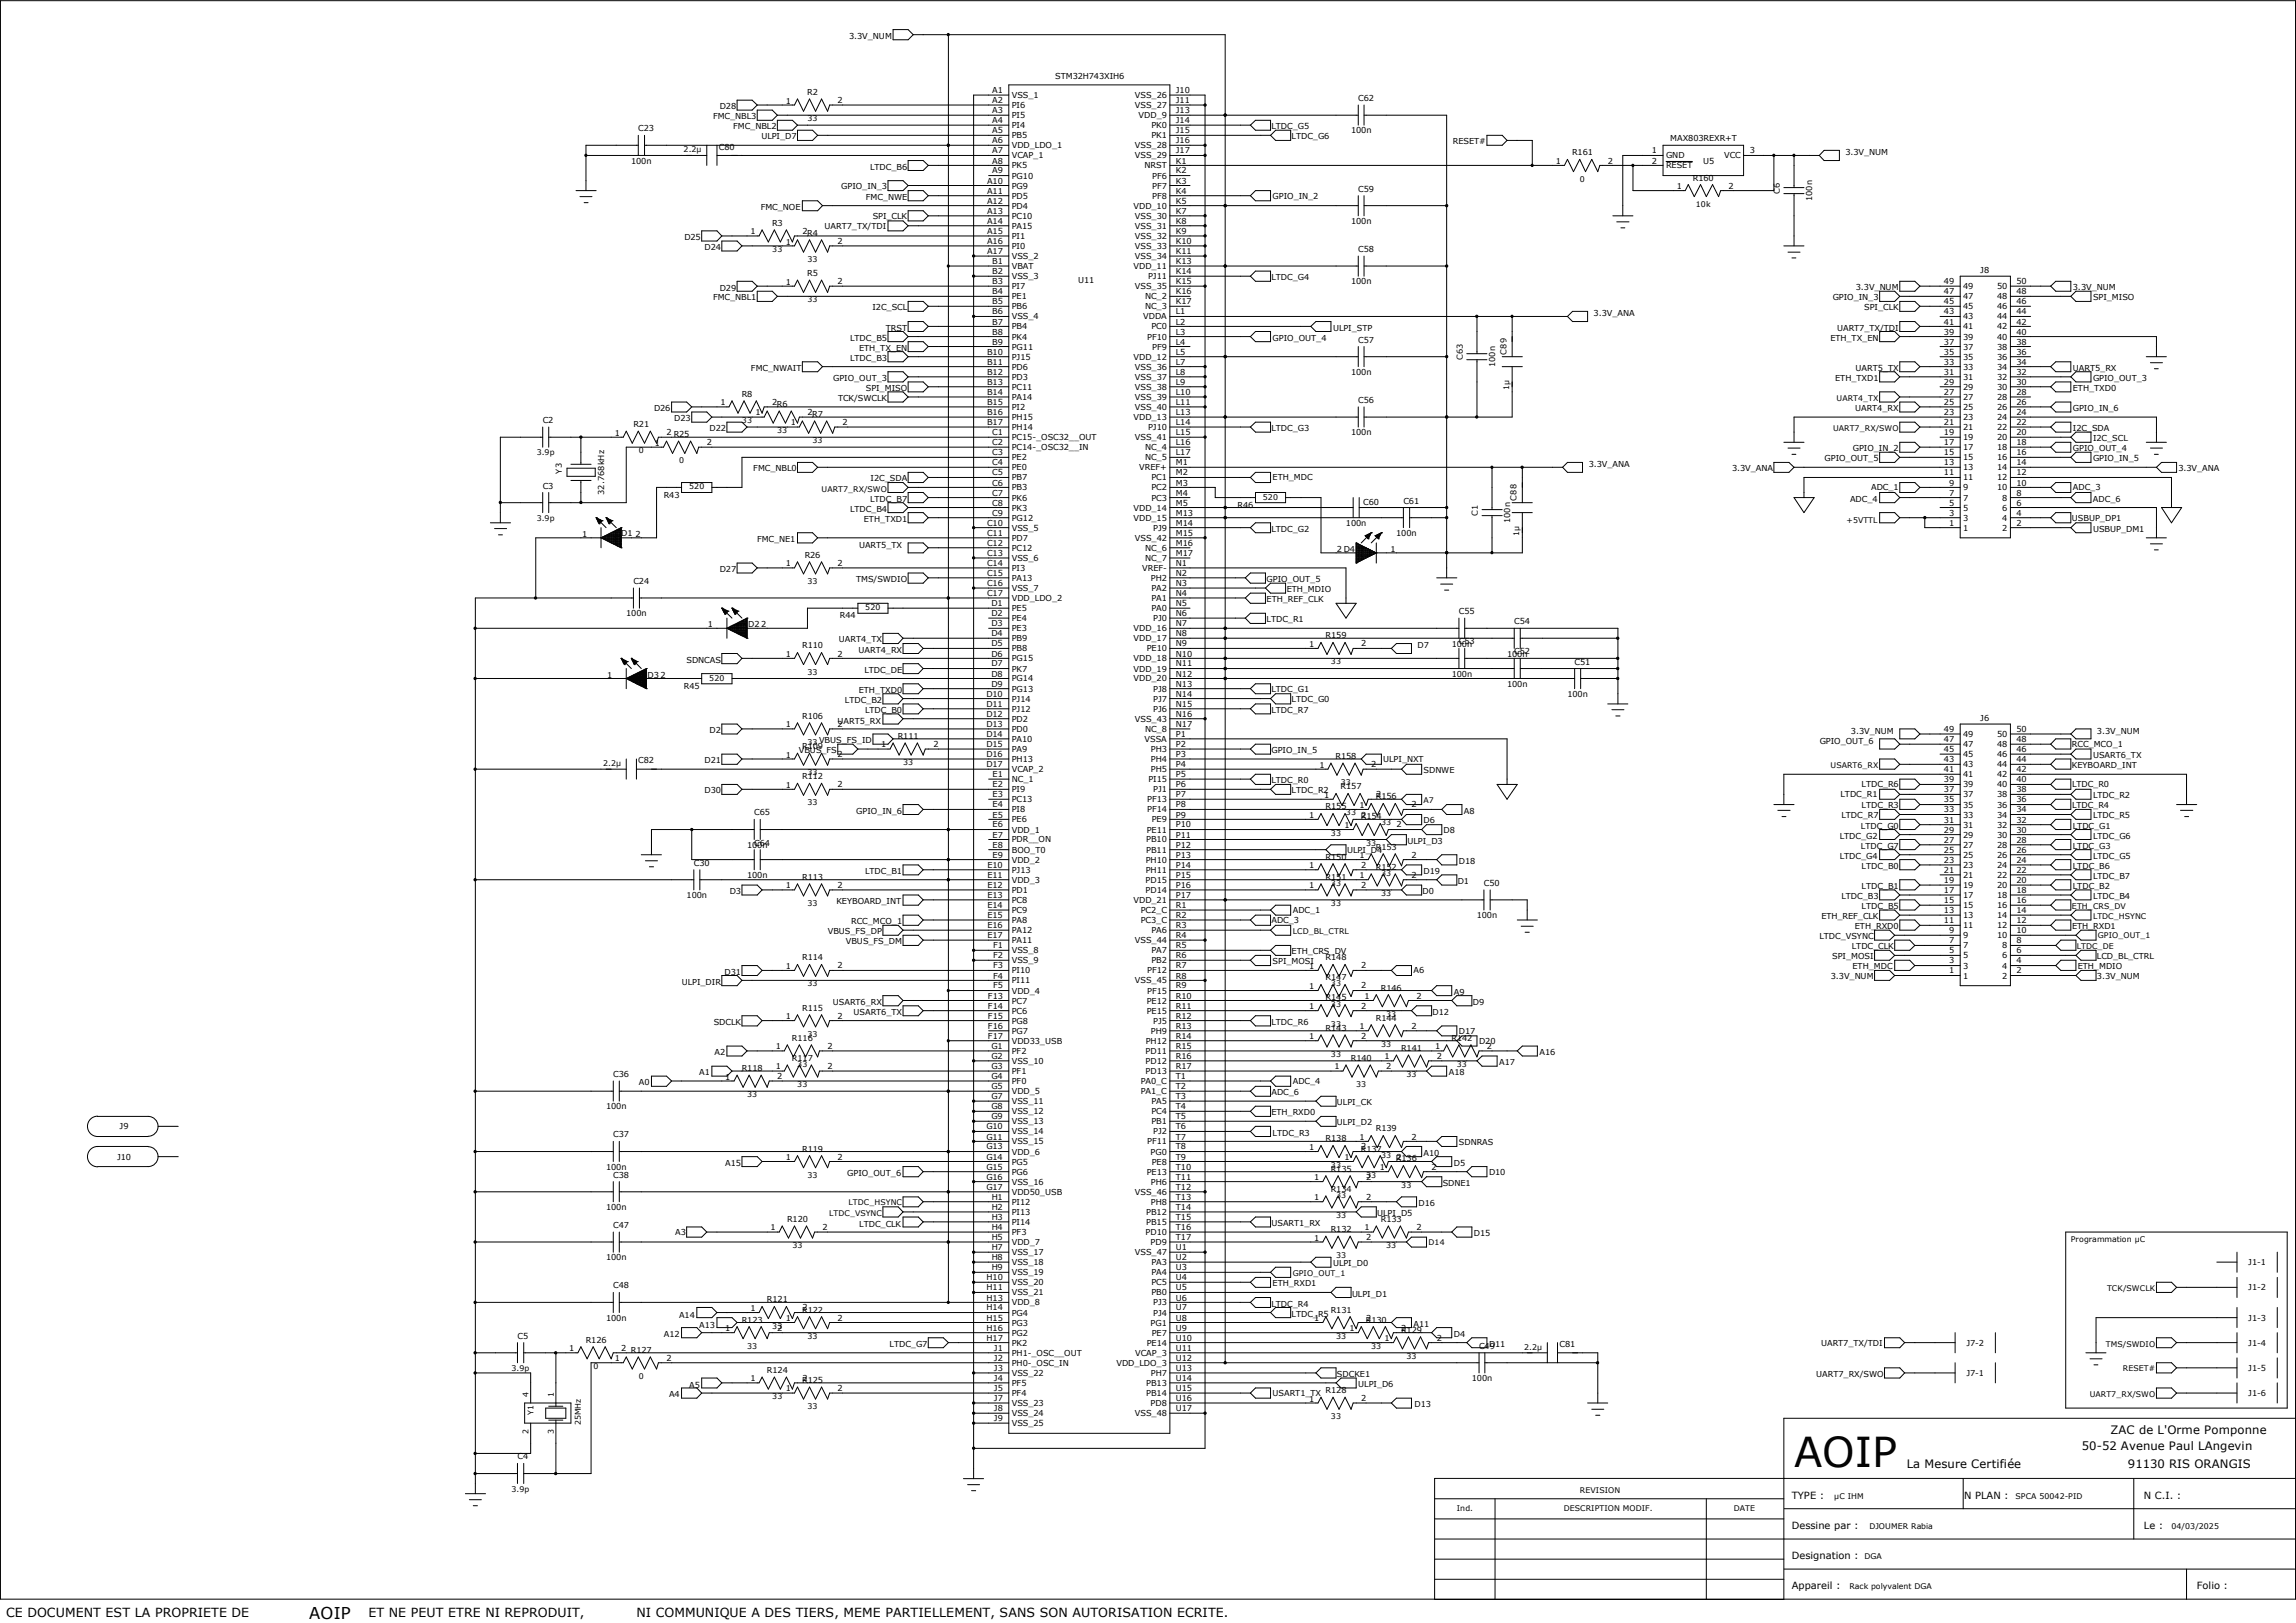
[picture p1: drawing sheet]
<svg xmlns="http://www.w3.org/2000/svg" width="420mm" height="297mm" viewBox="0 0 420 297" stroke-linecap="round" stroke-linejoin="round" font-family="sans-serif">
<defs><g id="words">
<text font-size="7.6" x="328.2" y="268.4">AOIP</text>
<text font-size="3" x="56.6" y="296.2">AOIP</text>
<g font-size="2.3">
<text x="1.1" y="295.9">CE DOCUMENT EST LA PROPRIETE DE</text>
<text x="67.4" y="295.9">ET NE PEUT ETRE NI REPRODUIT,</text>
<text x="116.4" y="295.9">NI COMMUNIQUE A DES TIERS, MEME PARTIELLEMENT, SANS SON AUTORISATION ECRITE.</text>
</g>
<g font-size="2.1">
<text x="386" y="262.5">ZAC de L'Orme Pomponne</text>
<text x="348.8" y="268.6">La Mesure Certifiée</text>
<text x="380.8" y="265.3">50-52 Avenue Paul LAngevin</text>
<text x="389.3" y="268.6">91130 RIS ORANGIS</text>
</g>
<g font-size="1.8">
<text x="327.7" y="274.3">TYPE :</text>
<text x="359.3" y="274.3">N PLAN :</text>
<text x="392.2" y="274.3">N C.I. :</text>
<text x="327.7" y="279.8">Dessine par :</text>
<text x="392.2" y="279.8">Le :</text>
<text x="327.7" y="285.3">Designation :</text>
<text x="327.7" y="290.8">Appareil :</text>
<text x="401.8" y="290.8">Folio :</text>
</g>
<g font-size="1.5">
<text x="155.3" y="7.1">3.3V_NUM</text>
<text x="147.7" y="17.4">R2</text>
<text x="181.5" y="17">A1</text>
<text x="185.1" y="17.9">VSS_1</text>
<text x="193" y="14.4">STM32H743XIH6</text>
<text x="207.6" y="17.9">VSS_26</text>
<text x="215.1" y="17">J10</text>
<text x="130.4" y="21.8">FMC_NBL3</text>
<text x="131.7" y="20">D28</text>
<text x="134.1" y="23.7">FMC_NBL2</text>
<text x="143.7" y="19">1</text>
<text x="153.2" y="18.9">2</text>
<text x="181.5" y="18.9">A2</text>
<text x="181.5" y="20.7">A3</text>
<text x="181.5" y="22.6">A4</text>
<text x="185.1" y="19.8">PI6</text>
<text x="185.1" y="21.6">PI5</text>
<text x="185.1" y="23.5">PI4</text>
<text x="207.6" y="19.8">VSS_27</text>
<text x="208.3" y="21.6">VDD_9</text>
<text x="210.6" y="23.5">PK0</text>
<text x="215.1" y="18.9">J11</text>
<text x="215.1" y="20.7">J13</text>
<text x="215.1" y="22.6">J14</text>
<text x="232.6" y="23.7">LTDC_G5</text>
<text x="248.5" y="18.5">C62</text>
<text x="115.4" y="29.9">100n</text>
<text x="116.8" y="24">C23</text>
<text x="131.5" y="27.4">C80</text>
<text x="139.3" y="25.5">ULPI_D7</text>
<text x="181.5" y="24.4">A5</text>
<text x="181.5" y="26.2">A6</text>
<text x="181.5" y="28.1">A7</text>
<text x="181.5" y="29.9">A8</text>
<text x="185.1" y="25.3">PB5</text>
<text x="185.1" y="27.1">VDD_LDO_1</text>
<text x="185.1" y="29">VCAP_1</text>
<text x="207.6" y="27.1">VSS_28</text>
<text x="207.6" y="29">VSS_29</text>
<text x="210.6" y="25.3">PK1</text>
<text x="215.1" y="24.4">J15</text>
<text x="215.1" y="26.2">J16</text>
<text x="215.1" y="28.1">J17</text>
<text x="215.1" y="29.9">K1</text>
<text x="236.3" y="25.5">LTDC_G6</text>
<text x="247.1" y="24.4">100n</text>
<text x="265.8" y="26.4">RESET#</text>
<text x="287.6" y="28.4">R161</text>
<text x="294.1" y="29.9">2</text>
<text x="302.2" y="28.1">1</text>
<text x="302.2" y="29.9">2</text>
<text x="304.8" y="29">GND</text>
<text x="305.5" y="25.9">MAX803REXR+T</text>
<text x="315.4" y="29">VCC</text>
<text x="320.1" y="28.1">3</text>
<text x="337.6" y="28.4">3.3V_NUM</text>
<text x="153.9" y="34.5">GPIO_IN_3</text>
<text x="159.2" y="31">LTDC_B6</text>
<text x="180.6" y="33.6">A10</text>
<text x="180.6" y="35.4">A11</text>
<text x="181.5" y="31.8">A9</text>
<text x="185.1" y="30.8">PK5</text>
<text x="185.1" y="32.7">PG10</text>
<text x="185.1" y="34.5">PG9</text>
<text x="209.4" y="30.8">NRST</text>
<text x="210.8" y="32.7">PF6</text>
<text x="210.8" y="34.5">PF7</text>
<text x="215.1" y="31.8">K2</text>
<text x="215.1" y="33.6">K3</text>
<text x="215.1" y="35.4">K4</text>
<text x="248.5" y="35.1">C59</text>
<text x="284.6" y="30">1</text>
<text x="304.8" y="30.8">RESET</text>
<text x="306.7" y="34.6">1</text>
<text x="309.7" y="33.1">R160</text>
<text x="311.6" y="30.1">U5</text>
<text x="316.2" y="34.5">2</text>
<text x="325.6" y="35.4" transform="rotate(-90 325.6 35.4)">C6</text>
<text x="139.1" y="38.4">FMC_NOE</text>
<text x="141.2" y="41.3">R3</text>
<text x="150.8" y="41.9">UART7_TX/TDI</text>
<text x="158.4" y="36.5">FMC_NWE</text>
<text x="159.6" y="40">SPI_CLK</text>
<text x="180.6" y="37.3">A12</text>
<text x="180.6" y="39.1">A13</text>
<text x="180.6" y="41">A14</text>
<text x="185.1" y="36.4">PD5</text>
<text x="185.1" y="38.2">PD4</text>
<text x="185.1" y="40">PC10</text>
<text x="185.1" y="41.9">PA15</text>
<text x="207.3" y="38.2">VDD_10</text>
<text x="207.6" y="40">VSS_30</text>
<text x="207.6" y="41.9">VSS_31</text>
<text x="210.8" y="36.4">PF8</text>
<text x="215.1" y="37.3">K5</text>
<text x="215.1" y="39.1">K7</text>
<text x="215.1" y="41">K8</text>
<text x="232.8" y="36.4">GPIO_IN_2</text>
<text x="247.1" y="41">100n</text>
<text x="331.5" y="36.8" transform="rotate(-90 331.5 36.8)">100n</text>
<text x="125.2" y="43.9">D25</text>
<text x="128.9" y="45.8">D24</text>
<text x="137.3" y="42.9">1</text>
<text x="143.7" y="44.7">1</text>
<text x="146.8" y="42.8">2</text>
<text x="147.7" y="43.2">R4</text>
<text x="153.2" y="44.7">2</text>
<text x="180.6" y="42.8">A15</text>
<text x="180.6" y="44.7">A16</text>
<text x="180.6" y="46.5">A17</text>
<text x="185.1" y="43.7">PI1</text>
<text x="185.1" y="45.6">PI0</text>
<text x="185.1" y="47.4">VSS_2</text>
<text x="207.6" y="43.7">VSS_32</text>
<text x="207.6" y="45.6">VSS_33</text>
<text x="207.6" y="47.4">VSS_34</text>
<text x="215.1" y="42.8">K9</text>
<text x="215.1" y="44.7">K10</text>
<text x="215.1" y="46.5">K11</text>
<text x="248.5" y="46.1">C58</text>
<text x="131.7" y="53.3">D29</text>
<text x="143.7" y="52.1">1</text>
<text x="147.7" y="50.5">R5</text>
<text x="153.2" y="52">2</text>
<text x="181.5" y="48.3">B1</text>
<text x="181.5" y="50.2">B2</text>
<text x="181.5" y="52">B3</text>
<text x="181.5" y="53.8">B4</text>
<text x="185.1" y="49.2">VBAT</text>
<text x="185.1" y="51.1">VSS_3</text>
<text x="185.1" y="52.9">PI7</text>
<text x="197.2" y="51.8">U11</text>
<text x="207.3" y="49.2">VDD_11</text>
<text x="207.6" y="52.9">VSS_35</text>
<text x="210" y="51.1">PJ11</text>
<text x="215.1" y="48.3">K13</text>
<text x="215.1" y="50.2">K14</text>
<text x="215.1" y="52">K15</text>
<text x="215.1" y="53.8">K16</text>
<text x="232.6" y="51.3">LTDC_G4</text>
<text x="247.1" y="52">100n</text>
<text x="339.5" y="53.1">3.3V_NUM</text>
<text x="355.6" y="53.8">47</text>
<text x="355.6" y="52">49</text>
<text x="359.1" y="52.9">49</text>
<text x="362.2" y="50">J8</text>
<text x="365.3" y="52.9">50</text>
<text x="368.9" y="53.8">48</text>
<text x="368.9" y="52">50</text>
<text x="379.2" y="53.1">3.3V_NUM</text>
<text x="130.4" y="54.9">FMC_NBL1</text>
<text x="159.6" y="56.8">I2C_SCL</text>
<text x="181.5" y="55.7">B5</text>
<text x="181.5" y="57.5">B6</text>
<text x="181.5" y="59.4">B7</text>
<text x="185.1" y="54.8">PE1</text>
<text x="185.1" y="56.6">PB6</text>
<text x="185.1" y="58.5">VSS_4</text>
<text x="209.1" y="58.5">VDDA</text>
<text x="209.5" y="54.8">NC_2</text>
<text x="209.5" y="56.6">NC_3</text>
<text x="215.1" y="55.7">K17</text>
<text x="215.1" y="57.5">L1</text>
<text x="215.1" y="59.4">L2</text>
<text x="291.5" y="57.9">3.3V_ANA</text>
<text x="335.2" y="54.9">GPIO_IN_3</text>
<text x="341" y="56.8">SPI_CLK</text>
<text x="355.6" y="59.4">41</text>
<text x="355.6" y="57.5">43</text>
<text x="355.6" y="55.7">45</text>
<text x="359.1" y="58.5">43</text>
<text x="359.1" y="56.6">45</text>
<text x="359.1" y="54.8">47</text>
<text x="365.3" y="58.5">44</text>
<text x="365.3" y="56.6">46</text>
<text x="365.3" y="54.8">48</text>
<text x="368.9" y="59.4">42</text>
<text x="368.9" y="57.5">44</text>
<text x="368.9" y="55.7">46</text>
<text x="382.9" y="54.9">SPI_MISO</text>
<text x="155.5" y="66">LTDC_B3</text>
<text x="155.5" y="62.3">LTDC_B5</text>
<text x="157.1" y="64.2">ETH_TX_EN</text>
<text x="162.1" y="60.5">TRST</text>
<text x="180.6" y="64.9">B10</text>
<text x="181.5" y="61.2">B8</text>
<text x="181.5" y="63.1">B9</text>
<text x="185.1" y="60.3">PB4</text>
<text x="185.1" y="62.1">PK4</text>
<text x="185.1" y="64">PG11</text>
<text x="185.1" y="65.8">PJ15</text>
<text x="207.3" y="65.8">VDD_12</text>
<text x="209.8" y="62.1">PF10</text>
<text x="210.6" y="60.3">PC0</text>
<text x="210.8" y="64">PF9</text>
<text x="215.1" y="61.2">L3</text>
<text x="215.1" y="63.1">L4</text>
<text x="215.1" y="64.9">L5</text>
<text x="232.8" y="62.3">GPIO_OUT_4</text>
<text x="243.8" y="60.5">ULPI_STP</text>
<text x="248.5" y="62.7">C57</text>
<text x="267.6" y="65.8" transform="rotate(-90 267.6 65.8)">C63</text>
<text x="275.5" y="64.9" transform="rotate(-90 275.5 64.9)">C89</text>
<text x="334.8" y="62.3">ETH_TX_EN</text>
<text x="336" y="60.5">UART7_TX/TDI</text>
<text x="355.6" y="64.9">35</text>
<text x="355.6" y="63.1">37</text>
<text x="355.6" y="61.2">39</text>
<text x="359.1" y="65.8">35</text>
<text x="359.1" y="64">37</text>
<text x="359.1" y="62.1">39</text>
<text x="359.1" y="60.3">41</text>
<text x="365.3" y="65.8">36</text>
<text x="365.3" y="64">38</text>
<text x="365.3" y="62.1">40</text>
<text x="365.3" y="60.3">42</text>
<text x="368.9" y="64.9">36</text>
<text x="368.9" y="63.1">38</text>
<text x="368.9" y="61.2">40</text>
<text x="137.4" y="67.9">FMC_NWAIT</text>
<text x="152.4" y="69.7">GPIO_OUT_3</text>
<text x="158.4" y="71.5">SPI_MISO</text>
<text x="180.6" y="66.8">B11</text>
<text x="180.6" y="68.6">B12</text>
<text x="180.6" y="70.4">B13</text>
<text x="185.1" y="67.6">PD6</text>
<text x="185.1" y="69.5">PD3</text>
<text x="185.1" y="71.3">PC11</text>
<text x="207.6" y="67.6">VSS_36</text>
<text x="207.6" y="69.5">VSS_37</text>
<text x="207.6" y="71.3">VSS_38</text>
<text x="215.1" y="66.8">L7</text>
<text x="215.1" y="68.6">L8</text>
<text x="215.1" y="70.4">L9</text>
<text x="247.1" y="68.6">100n</text>
<text x="273.5" y="67.2" transform="rotate(-90 273.5 67.2)">100n</text>
<text x="335.7" y="69.7">ETH_TXD1</text>
<text x="339.4" y="67.9">UART5_TX</text>
<text x="355.6" y="70.4">29</text>
<text x="355.6" y="68.6">31</text>
<text x="355.6" y="66.8">33</text>
<text x="359.1" y="71.3">29</text>
<text x="359.1" y="69.5">31</text>
<text x="359.1" y="67.6">33</text>
<text x="365.3" y="71.3">30</text>
<text x="365.3" y="69.5">32</text>
<text x="365.3" y="67.6">34</text>
<text x="368.9" y="70.4">30</text>
<text x="368.9" y="68.6">32</text>
<text x="368.9" y="66.8">34</text>
<text x="379.2" y="67.9">UART5_RX</text>
<text x="379.2" y="71.5">ETH_TXD0</text>
<text x="382.9" y="69.7">GPIO_OUT_3</text>
<text x="99.3" y="77.4">C2</text>
<text x="119.6" y="75.2">D26</text>
<text x="123.3" y="77">D23</text>
<text x="131.8" y="74.2">1</text>
<text x="135.7" y="72.6">R8</text>
<text x="138.2" y="76">1</text>
<text x="141.3" y="74.1">2R6</text>
<text x="144.7" y="77.9">1</text>
<text x="147.7" y="75.9">2</text>
<text x="148.6" y="76.3">R7</text>
<text x="153.3" y="73.4">TCK/SWCLK</text>
<text x="154.1" y="77.8">2</text>
<text x="180.6" y="72.3">B14</text>
<text x="180.6" y="74.1">B15</text>
<text x="180.6" y="75.9">B16</text>
<text x="180.6" y="77.8">B17</text>
<text x="185.1" y="73.2">PA14</text>
<text x="185.1" y="75">PI2</text>
<text x="185.1" y="76.9">PH15</text>
<text x="207.3" y="76.9">VDD_13</text>
<text x="207.6" y="73.2">VSS_39</text>
<text x="207.6" y="75">VSS_40</text>
<text x="215.1" y="72.3">L10</text>
<text x="215.1" y="74.1">L11</text>
<text x="215.1" y="75.9">L13</text>
<text x="215.1" y="77.8">L14</text>
<text x="248.5" y="73.7">C56</text>
<text x="339.3" y="75.2">UART4_RX</text>
<text x="355.6" y="77.8">21</text>
<text x="355.6" y="75.9">23</text>
<text x="355.6" y="74.1">25</text>
<text x="355.6" y="72.3">27</text>
<text x="359.1" y="76.9">23</text>
<text x="359.1" y="75">25</text>
<text x="359.1" y="73.2">27</text>
<text x="365.3" y="76.9">24</text>
<text x="365.3" y="75">26</text>
<text x="365.3" y="73.2">28</text>
<text x="368.9" y="77.8">22</text>
<text x="368.9" y="75.9">24</text>
<text x="368.9" y="74.1">26</text>
<text x="368.9" y="72.3">28</text>
<text x="379.2" y="75.2">GPIO_IN_6</text>
<text x="112.4" y="79.7">1</text>
<text x="115.9" y="78.1">R21</text>
<text x="119.8" y="81.5">1</text>
<text x="121.9" y="79.6">2</text>
<text x="123.2" y="80">R25</text>
<text x="129.3" y="81.5">2</text>
<text x="129.8" y="78.9">D22</text>
<text x="181.5" y="79.6">C1</text>
<text x="181.5" y="81.5">C2</text>
<text x="181.5" y="83.3">C3</text>
<text x="185.1" y="78.7">PH14</text>
<text x="185.1" y="80.6">PC15-_OSC32__OUT</text>
<text x="185.1" y="82.4">PC14-_OSC32__IN</text>
<text x="207.6" y="80.6">VSS_41</text>
<text x="209.5" y="82.4">NC_4</text>
<text x="210" y="78.7">PJ10</text>
<text x="215.1" y="79.6">L15</text>
<text x="215.1" y="81.5">L16</text>
<text x="215.1" y="83.3">L17</text>
<text x="232.6" y="78.9">LTDC_G3</text>
<text x="247.1" y="79.6">100n</text>
<text x="338.9" y="82.6">GPIO_IN_2</text>
<text x="355.6" y="83.3">15</text>
<text x="355.6" y="81.5">17</text>
<text x="355.6" y="79.6">19</text>
<text x="359.1" y="82.4">17</text>
<text x="359.1" y="80.6">19</text>
<text x="359.1" y="78.7">21</text>
<text x="365.3" y="82.4">18</text>
<text x="365.3" y="80.6">20</text>
<text x="365.3" y="78.7">22</text>
<text x="368.9" y="83.3">16</text>
<text x="368.9" y="81.5">18</text>
<text x="368.9" y="79.6">20</text>
<text x="379.2" y="78.9">I2C_SDA</text>
<text x="379.2" y="82.6">GPIO_OUT_4</text>
<text x="382.9" y="80.7">I2C_SCL</text>
<text x="99.3" y="89.4">C3</text>
<text x="102.8" y="86.7" transform="rotate(-90 102.8 86.7)">Y3</text>
<text x="137.8" y="86.3">FMC_NBL0</text>
<text x="159.3" y="88.1">I2C_SDA</text>
<text x="181.5" y="85.2">C4</text>
<text x="181.5" y="87">C5</text>
<text x="181.5" y="88.9">C6</text>
<text x="185.1" y="84.2">PE2</text>
<text x="185.1" y="86.1">PE0</text>
<text x="185.1" y="87.9">PB7</text>
<text x="185.1" y="89.7">PB3</text>
<text x="208.4" y="86.1">VREF+</text>
<text x="209.5" y="84.2">NC_5</text>
<text x="210.6" y="87.9">PC1</text>
<text x="210.6" y="89.7">PC2</text>
<text x="215.1" y="85.2">M1</text>
<text x="215.1" y="87">M2</text>
<text x="215.1" y="88.9">M3</text>
<text x="232.8" y="87.9">ETH_MDC</text>
<text x="290.6" y="85.5">3.3V_ANA</text>
<text x="316.8" y="86.3">3.3V_ANA</text>
<text x="333.8" y="84.4">GPIO_OUT_5</text>
<text x="342.3" y="89.7">ADC_1</text>
<text x="355.6" y="87">11</text>
<text x="355.6" y="85.2">13</text>
<text x="356.5" y="88.9">9</text>
<text x="359.1" y="89.7">9</text>
<text x="359.1" y="87.9">11</text>
<text x="359.1" y="86.1">13</text>
<text x="359.1" y="84.2">15</text>
<text x="365.3" y="89.7">10</text>
<text x="365.3" y="87.9">12</text>
<text x="365.3" y="86.1">14</text>
<text x="365.3" y="84.2">16</text>
<text x="368.9" y="88.9">10</text>
<text x="368.9" y="87">12</text>
<text x="368.9" y="85.2">14</text>
<text x="379.2" y="89.7">ADC_3</text>
<text x="382.9" y="84.4">GPIO_IN_5</text>
<text x="398.5" y="86.3">3.3V_ANA</text>
<text x="110.5" y="90.6" transform="rotate(-90 110.5 90.6)">32.768kHz</text>
<text x="121.4" y="91.1">R43</text>
<text x="155.5" y="93.6">LTDC_B4</text>
<text x="158" y="95.5">ETH_TXD1</text>
<text x="159.2" y="91.8">LTDC_B7</text>
<text x="181.5" y="90.7">C7</text>
<text x="181.5" y="92.5">C8</text>
<text x="181.5" y="94.4">C9</text>
<text x="185.1" y="91.6">PK6</text>
<text x="185.1" y="93.4">PK3</text>
<text x="185.1" y="95.3">PG12</text>
<text x="207.3" y="93.4">VDD_14</text>
<text x="207.3" y="95.3">VDD_15</text>
<text x="210.6" y="91.6">PC3</text>
<text x="215.1" y="90.7">M4</text>
<text x="215.1" y="92.5">M5</text>
<text x="215.1" y="94.4">M13</text>
<text x="226.4" y="92.9">R46</text>
<text x="249.3" y="92.3">C60</text>
<text x="256.7" y="92.2">C61</text>
<text x="270.3" y="94.4" transform="rotate(-90 270.3 94.4)">C1</text>
<text x="276.2" y="95.8" transform="rotate(-90 276.2 95.8)">100n</text>
<text x="277.4" y="91.6" transform="rotate(-90 277.4 91.6)">C88</text>
<text x="338.4" y="91.8">ADC_4</text>
<text x="356.5" y="94.4">3</text>
<text x="356.5" y="92.5">5</text>
<text x="356.5" y="90.7">7</text>
<text x="359.1" y="95.3">3</text>
<text x="359.1" y="93.4">5</text>
<text x="359.1" y="91.6">7</text>
<text x="366.3" y="95.3">4</text>
<text x="366.3" y="93.4">6</text>
<text x="366.3" y="91.6">8</text>
<text x="368.9" y="94.4">4</text>
<text x="368.9" y="92.5">6</text>
<text x="368.9" y="90.7">8</text>
<text x="379" y="95.3">USBUP_DP1</text>
<text x="382.9" y="91.8">ADC_6</text>
<text x="106.5" y="98.2">1</text>
<text x="113.6" y="98">D1</text>
<text x="116.2" y="98.2">2</text>
<text x="138.5" y="99.1">FMC_NE1</text>
<text x="157.1" y="100.2">UART5_TX</text>
<text x="180.6" y="96.2">C10</text>
<text x="180.6" y="98">C11</text>
<text x="180.6" y="99.9">C12</text>
<text x="180.6" y="101.7">C13</text>
<text x="185.1" y="97.1">VSS_5</text>
<text x="185.1" y="99">PD7</text>
<text x="185.1" y="100.8">PC12</text>
<text x="207.6" y="99">VSS_42</text>
<text x="209.5" y="100.8">NC_6</text>
<text x="210.9" y="97.1">PJ9</text>
<text x="215.1" y="96.2">M14</text>
<text x="215.1" y="98">M15</text>
<text x="215.1" y="99.9">M16</text>
<text x="215.1" y="101.7">M17</text>
<text x="232.6" y="97.3">LTDC_G2</text>
<text x="244.6" y="101">2 D4</text>
<text x="246.2" y="96.2">100n</text>
<text x="254.3" y="101">1</text>
<text x="255.4" y="98">100n</text>
<text x="356.5" y="96.2">1</text>
<text x="359.1" y="97.1">1</text>
<text x="366.3" y="97.1">2</text>
<text x="368.9" y="96.2">2</text>
<text x="382.9" y="97.3">USBUP_DM1</text>
<text x="115.9" y="106.9">C24</text>
<text x="131.7" y="104.7">D27</text>
<text x="143.7" y="103.6">1</text>
<text x="147.2" y="102.1">R26</text>
<text x="153.2" y="103.6">2</text>
<text x="156.6" y="106.5">TMS/SWDIO</text>
<text x="180.6" y="103.6">C14</text>
<text x="180.6" y="105.4">C15</text>
<text x="180.6" y="107.2">C16</text>
<text x="185.1" y="102.7">VSS_6</text>
<text x="185.1" y="104.5">PI3</text>
<text x="185.1" y="106.3">PA13</text>
<text x="209" y="104.5">VREF-</text>
<text x="209.5" y="102.7">NC_7</text>
<text x="210.5" y="106.3">PH2</text>
<text x="215.1" y="103.6">N1</text>
<text x="215.1" y="105.4">N2</text>
<text x="215.1" y="107.2">N3</text>
<text x="231.7" y="106.5">GPIO_OUT_5</text>
<text x="114.6" y="112.8">100n</text>
<text x="153.6" y="113.1">R44</text>
<text x="180.6" y="109.1">C17</text>
<text x="181.4" y="110.9">D1</text>
<text x="181.4" y="112.8">D2</text>
<text x="185.1" y="108.2">VSS_7</text>
<text x="185.1" y="110">VDD_LDO_2</text>
<text x="185.1" y="111.8">PE5</text>
<text x="185.1" y="113.7">PE4</text>
<text x="210.6" y="108.2">PA2</text>
<text x="210.6" y="110">PA1</text>
<text x="210.6" y="111.8">PA0</text>
<text x="210.9" y="113.7">PJ0</text>
<text x="215.1" y="109.1">N4</text>
<text x="215.1" y="110.9">N5</text>
<text x="215.1" y="112.8">N6</text>
<text x="231.7" y="110.2">ETH_REF_CLK</text>
<text x="231.7" y="113.9">LTDC_R1</text>
<text x="235.4" y="108.4">ETH_MDIO</text>
<text x="266.9" y="112.4">C55</text>
<text x="129.5" y="114.8">1</text>
<text x="136.9" y="114.8">D2</text>
<text x="139.2" y="114.8">2</text>
<text x="146.7" y="118.7">R110</text>
<text x="153.5" y="117.6">UART4_TX</text>
<text x="157.1" y="119.4">UART4_RX</text>
<text x="181.4" y="114.6">D3</text>
<text x="181.4" y="116.5">D4</text>
<text x="181.4" y="118.3">D5</text>
<text x="185.1" y="115.5">PE3</text>
<text x="185.1" y="117.3">PB9</text>
<text x="185.1" y="119.2">PB8</text>
<text x="207.3" y="115.5">VDD_16</text>
<text x="207.3" y="117.3">VDD_17</text>
<text x="209.8" y="119.2">PE10</text>
<text x="215.1" y="114.6">N7</text>
<text x="215.1" y="116.5">N8</text>
<text x="215.1" y="118.3">N9</text>
<text x="239.5" y="118.4">1</text>
<text x="242.5" y="116.8">R159</text>
<text x="249" y="118.3">2</text>
<text x="259.3" y="118.7">D7</text>
<text x="265.6" y="118.3">100n</text>
<text x="266.9" y="117.9">C53</text>
<text x="277" y="119.8">C52</text>
<text x="277" y="114.3">C54</text>
<text x="111" y="124">1</text>
<text x="118.4" y="124">D3</text>
<text x="120.8" y="124">2</text>
<text x="125.6" y="121.2">SDNCAS</text>
<text x="143.7" y="120.2">1</text>
<text x="153.2" y="120.1">2</text>
<text x="158.1" y="123.1">LTDC_DE</text>
<text x="181.4" y="120.1">D6</text>
<text x="181.4" y="122">D7</text>
<text x="181.4" y="123.8">D8</text>
<text x="181.4" y="125.6">D9</text>
<text x="185.1" y="121">PG15</text>
<text x="185.1" y="122.9">PK7</text>
<text x="185.1" y="124.7">PG14</text>
<text x="207.3" y="121">VDD_18</text>
<text x="207.3" y="122.9">VDD_19</text>
<text x="207.3" y="124.7">VDD_20</text>
<text x="215.1" y="120.1">N10</text>
<text x="215.1" y="122">N11</text>
<text x="215.1" y="123.8">N12</text>
<text x="215.1" y="125.6">N13</text>
<text x="265.6" y="123.8">100n</text>
<text x="275.7" y="125.7">100n</text>
<text x="275.7" y="120.1">100n</text>
<text x="288" y="121.6">C51</text>
<text x="125.1" y="126">R45</text>
<text x="146.7" y="131.5">R106</text>
<text x="154.6" y="128.6">LTDC_B2</text>
<text x="157.1" y="126.8">ETH_TXD0</text>
<text x="158.2" y="130.5">LTDC_B0</text>
<text x="180.4" y="127.5">D10</text>
<text x="180.4" y="129.3">D11</text>
<text x="180.4" y="131.2">D12</text>
<text x="185.1" y="126.6">PG13</text>
<text x="185.1" y="128.4">PJ14</text>
<text x="185.1" y="130.3">PJ12</text>
<text x="210.9" y="126.6">PJ8</text>
<text x="210.9" y="128.4">PJ7</text>
<text x="210.9" y="130.3">PJ6</text>
<text x="215.1" y="127.5">N14</text>
<text x="215.1" y="129.3">N15</text>
<text x="215.1" y="131.2">N16</text>
<text x="232.6" y="130.5">LTDC_R7</text>
<text x="232.6" y="126.6">LTDC_G1</text>
<text x="236.3" y="128.4">LTDC_G0</text>
<text x="286.7" y="127.5">100n</text>
<text x="362.2" y="131.9">J6</text>
<text x="129.8" y="134.2">D2</text>
<text x="143.7" y="133.1">1</text>
<text x="146.1" y="137.8">VBUS_FS</text>
<text x="146.7" y="137.1">R109</text>
<text x="153.2" y="133">2</text>
<text x="153.2" y="132.5">UART5_RX</text>
<text x="161.2" y="136.8">1</text>
<text x="164.2" y="135.2">R111</text>
<text x="170.7" y="136.7">2</text>
<text x="180.4" y="133">D13</text>
<text x="180.4" y="134.9">D14</text>
<text x="180.4" y="136.7">D15</text>
<text x="185.1" y="132.1">PD2</text>
<text x="185.1" y="133.9">PD0</text>
<text x="185.1" y="135.8">PA10</text>
<text x="185.1" y="137.6">PA9</text>
<text x="207.6" y="132.1">VSS_43</text>
<text x="209.4" y="135.8">VSSA</text>
<text x="209.5" y="133.9">NC_8</text>
<text x="210.5" y="137.6">PH3</text>
<text x="215.1" y="133">N17</text>
<text x="215.1" y="134.9">P1</text>
<text x="215.1" y="136.7">P2</text>
<text x="232.6" y="137.8">GPIO_IN_5</text>
<text x="332.9" y="136.2">GPIO_OUT_6</text>
<text x="338.6" y="134.3">3.3V_NUM</text>
<text x="355.6" y="137.6">45</text>
<text x="355.6" y="135.8">47</text>
<text x="355.6" y="133.9">49</text>
<text x="359.1" y="136.7">47</text>
<text x="359.1" y="134.9">49</text>
<text x="365.3" y="136.7">48</text>
<text x="365.3" y="134.9">50</text>
<text x="368.9" y="137.6">46</text>
<text x="368.9" y="135.8">48</text>
<text x="368.9" y="133.9">50</text>
<text x="379" y="136.7">RCC_MCO_1</text>
<text x="383.6" y="134.3">3.3V_NUM</text>
<text x="116.8" y="139.7">C82</text>
<text x="128.9" y="139.7">D21</text>
<text x="143.7" y="138.6">1</text>
<text x="146.7" y="142.6">R112</text>
<text x="153.2" y="138.6">2</text>
<text x="180.4" y="138.6">D16</text>
<text x="180.4" y="140.4">D17</text>
<text x="181.6" y="142.2">E1</text>
<text x="185.1" y="139.4">PH13</text>
<text x="185.1" y="141.3">VCAP_2</text>
<text x="185.1" y="143.1">NC_1</text>
<text x="210.1" y="143.1">PI15</text>
<text x="210.5" y="139.4">PH4</text>
<text x="210.5" y="141.3">PH5</text>
<text x="215.1" y="138.6">P3</text>
<text x="215.1" y="140.4">P4</text>
<text x="215.1" y="142.2">P5</text>
<text x="232.6" y="143.3">LTDC_R0</text>
<text x="241.3" y="140.5">1</text>
<text x="244.3" y="138.9">R158</text>
<text x="250.8" y="140.4">2</text>
<text x="253" y="139.5">ULPI_NXT</text>
<text x="260.4" y="141.5">SDNWE</text>
<text x="355.6" y="143.2">39</text>
<text x="355.6" y="141.3">41</text>
<text x="355.6" y="139.5">43</text>
<text x="359.1" y="142.2">41</text>
<text x="359.1" y="140.4">43</text>
<text x="359.1" y="138.6">45</text>
<text x="365.3" y="142.2">42</text>
<text x="365.3" y="140.4">44</text>
<text x="365.3" y="138.6">46</text>
<text x="368.9" y="143.2">40</text>
<text x="368.9" y="141.3">42</text>
<text x="368.9" y="139.5">44</text>
<text x="379" y="140.6">KEYBOARD_INT</text>
<text x="382.9" y="138.7">USART6_TX</text>
<text x="128.9" y="145.2">D30</text>
<text x="138" y="149.2">C65</text>
<text x="143.7" y="144.1">1</text>
<text x="153.2" y="144.1">2</text>
<text x="156.6" y="148.9">GPIO_IN_6</text>
<text x="181.6" y="144.1">E2</text>
<text x="181.6" y="145.9">E3</text>
<text x="181.6" y="147.7">E4</text>
<text x="181.6" y="149.6">E5</text>
<text x="185.1" y="145">PI9</text>
<text x="185.1" y="146.8">PC13</text>
<text x="185.1" y="148.7">PI8</text>
<text x="209.8" y="146.8">PF13</text>
<text x="209.8" y="148.7">PF14</text>
<text x="210.9" y="145">PJ1</text>
<text x="215.1" y="144.1">P6</text>
<text x="215.1" y="145.9">P7</text>
<text x="215.1" y="147.7">P8</text>
<text x="215.1" y="149.6">P9</text>
<text x="236.3" y="145.2">LTDC_R2</text>
<text x="239.5" y="149.7">1</text>
<text x="242.2" y="146">1</text>
<text x="242.5" y="148.1">R155</text>
<text x="245.2" y="144.4">R157</text>
<text x="248.7" y="147.8">1</text>
<text x="248.9" y="149.9">R154</text>
<text x="249" y="149.6">2</text>
<text x="251.7" y="146.3">R156</text>
<text x="251.8" y="145.9">2</text>
<text x="258.2" y="147.7">2</text>
<text x="267.8" y="148.9">A8</text>
<text x="336.7" y="145.9">LTDC_R1</text>
<text x="336.8" y="149.8">LTDC_R7</text>
<text x="340.5" y="144.1">LTDC_R6</text>
<text x="340.5" y="148">LTDC_R3</text>
<text x="355.6" y="148.7">33</text>
<text x="355.6" y="146.9">35</text>
<text x="355.6" y="145">37</text>
<text x="359.1" y="149.6">33</text>
<text x="359.1" y="147.8">35</text>
<text x="359.1" y="145.9">37</text>
<text x="359.1" y="144.1">39</text>
<text x="365.3" y="149.6">34</text>
<text x="365.3" y="147.8">36</text>
<text x="365.3" y="145.9">38</text>
<text x="365.3" y="144.1">40</text>
<text x="368.9" y="148.7">34</text>
<text x="368.9" y="146.9">36</text>
<text x="368.9" y="145">38</text>
<text x="379" y="144.1">LTDC_R0</text>
<text x="379" y="148">LTDC_R4</text>
<text x="382.9" y="146.1">LTDC_R2</text>
<text x="382.9" y="149.8">LTDC_R5</text>
<text x="136.7" y="155.2">100n</text>
<text x="138" y="154.8">C64</text>
<text x="181.6" y="151.4">E6</text>
<text x="181.6" y="153.3">E7</text>
<text x="181.6" y="155.1">E8</text>
<text x="185.1" y="150.5">PE6</text>
<text x="185.1" y="152.4">VDD_1</text>
<text x="185.1" y="154.2">PDR__ON</text>
<text x="209.7" y="154.2">PB10</text>
<text x="209.8" y="152.4">PE11</text>
<text x="210.7" y="150.5">PE9</text>
<text x="215.1" y="151.4">P10</text>
<text x="215.1" y="153.3">P11</text>
<text x="215.1" y="155.1">P12</text>
<text x="245.9" y="151.5">1</text>
<text x="251.7" y="155.5">R153</text>
<text x="255.4" y="151.4">2</text>
<text x="257.5" y="154.4">ULPI_D3</text>
<text x="260.4" y="150.5">D6</text>
<text x="264.1" y="152.4">D8</text>
<text x="336.5" y="153.5">LTDC_G2</text>
<text x="340.4" y="151.6">LTDC_G0</text>
<text x="340.4" y="155.3">LTDC_G7</text>
<text x="355.6" y="154.2">27</text>
<text x="355.6" y="152.4">29</text>
<text x="355.6" y="150.5">31</text>
<text x="359.1" y="155.2">27</text>
<text x="359.1" y="153.3">29</text>
<text x="359.1" y="151.5">31</text>
<text x="365.3" y="155.2">28</text>
<text x="365.3" y="153.3">30</text>
<text x="365.3" y="151.5">32</text>
<text x="368.9" y="154.2">28</text>
<text x="368.9" y="152.4">30</text>
<text x="368.9" y="150.5">32</text>
<text x="379.2" y="151.6">LTDC_G1</text>
<text x="379.2" y="155.3">LTDC_G3</text>
<text x="382.9" y="153.5">LTDC_G6</text>
<text x="126.9" y="158.5">C30</text>
<text x="136.7" y="160.7">100n</text>
<text x="146.7" y="161">R113</text>
<text x="158.2" y="159.9">LTDC_B1</text>
<text x="180.6" y="158.8">E10</text>
<text x="180.6" y="160.7">E11</text>
<text x="181.6" y="157">E9</text>
<text x="185.1" y="156">BOO_T0</text>
<text x="185.1" y="157.9">VDD_2</text>
<text x="185.1" y="159.7">PJ13</text>
<text x="185.1" y="161.5">VDD_3</text>
<text x="209.5" y="161.5">PD15</text>
<text x="209.6" y="157.9">PH10</text>
<text x="209.6" y="159.7">PH11</text>
<text x="209.7" y="156">PB11</text>
<text x="215.1" y="157">P13</text>
<text x="215.1" y="158.8">P14</text>
<text x="215.1" y="160.7">P15</text>
<text x="239.5" y="158.9">1</text>
<text x="242.5" y="157.3">R150</text>
<text x="242.5" y="161">R151</text>
<text x="246.4" y="156">ULPI_D4</text>
<text x="248.7" y="160.7">1</text>
<text x="248.7" y="157.1">1</text>
<text x="249" y="158.8">2</text>
<text x="251.7" y="159.2">R152</text>
<text x="258.2" y="160.7">2</text>
<text x="258.2" y="157">2</text>
<text x="260.4" y="159.9">D19</text>
<text x="266.7" y="161.8">D1</text>
<text x="266.9" y="158.1">D18</text>
<text x="336.5" y="157.1">LTDC_G4</text>
<text x="340.5" y="159">LTDC_B0</text>
<text x="355.6" y="161.6">19</text>
<text x="355.6" y="159.7">21</text>
<text x="355.6" y="157.9">23</text>
<text x="355.6" y="156">25</text>
<text x="359.1" y="160.7">21</text>
<text x="359.1" y="158.8">23</text>
<text x="359.1" y="157">25</text>
<text x="365.3" y="160.7">22</text>
<text x="365.3" y="158.8">24</text>
<text x="365.3" y="157">26</text>
<text x="368.9" y="161.6">20</text>
<text x="368.9" y="159.7">22</text>
<text x="368.9" y="157.9">24</text>
<text x="368.9" y="156">26</text>
<text x="379.2" y="159">LTDC_B6</text>
<text x="382.9" y="160.8">LTDC_B7</text>
<text x="382.9" y="157.1">LTDC_G5</text>
<text x="125.6" y="164.3">100n</text>
<text x="133.5" y="163.6">D3</text>
<text x="143.7" y="162.6">1</text>
<text x="153" y="165.4">KEYBOARD_INT</text>
<text x="153.2" y="162.5">2</text>
<text x="180.6" y="162.5">E12</text>
<text x="180.6" y="164.3">E13</text>
<text x="180.6" y="166.2">E14</text>
<text x="185.1" y="163.4">PD1</text>
<text x="185.1" y="165.2">PC8</text>
<text x="185.1" y="167.1">PC9</text>
<text x="207.3" y="165.2">VDD_21</text>
<text x="208.7" y="167.1">PC2_C</text>
<text x="209.5" y="163.4">PD14</text>
<text x="215.1" y="162.5">P16</text>
<text x="215.1" y="164.3">P17</text>
<text x="215.1" y="166.2">R1</text>
<text x="236.5" y="167.1">ADC_1</text>
<text x="239.5" y="162.6">1</text>
<text x="249" y="162.5">2</text>
<text x="260.2" y="163.6">D0</text>
<text x="271.4" y="162.1">C50</text>
<text x="336.8" y="164.5">LTDC_B3</text>
<text x="340.5" y="162.7">LTDC_B1</text>
<text x="340.5" y="166.4">LTDC_B5</text>
<text x="355.6" y="167.1">13</text>
<text x="355.6" y="165.3">15</text>
<text x="355.6" y="163.4">17</text>
<text x="359.1" y="166.2">15</text>
<text x="359.1" y="164.3">17</text>
<text x="359.1" y="162.5">19</text>
<text x="365.3" y="166.2">16</text>
<text x="365.3" y="164.3">18</text>
<text x="365.3" y="162.5">20</text>
<text x="368.9" y="167.1">14</text>
<text x="368.9" y="165.3">16</text>
<text x="368.9" y="163.4">18</text>
<text x="379.2" y="162.7">LTDC_B2</text>
<text x="382.9" y="164.5">LTDC_B4</text>
<text x="151.4" y="171">VBUS_FS_DP</text>
<text x="154.7" y="172.8">VBUS_FS_DM</text>
<text x="155.7" y="169.1">RCC_MCO_1</text>
<text x="180.6" y="168">E15</text>
<text x="180.6" y="169.8">E16</text>
<text x="180.6" y="171.7">E17</text>
<text x="181.7" y="173.5">F1</text>
<text x="185.1" y="168.9">PA8</text>
<text x="185.1" y="170.8">PA12</text>
<text x="185.1" y="172.6">PA11</text>
<text x="207.6" y="172.6">VSS_44</text>
<text x="208.7" y="168.9">PC3_C</text>
<text x="210.6" y="170.8">PA6</text>
<text x="215.1" y="168">R2</text>
<text x="215.1" y="169.8">R3</text>
<text x="215.1" y="171.7">R4</text>
<text x="215.1" y="173.5">R5</text>
<text x="232.6" y="169">ADC_3</text>
<text x="270.1" y="168">100n</text>
<text x="332.8" y="171.9">LTDC_VSYNC</text>
<text x="333.2" y="168.2">ETH_REF_CLK</text>
<text x="338.8" y="173.7">LTDC_CLK</text>
<text x="339.3" y="170.1">ETH_RXD0</text>
<text x="355.6" y="169">11</text>
<text x="356.5" y="172.6">7</text>
<text x="356.5" y="170.8">9</text>
<text x="359.1" y="173.6">7</text>
<text x="359.1" y="171.7">9</text>
<text x="359.1" y="169.9">11</text>
<text x="359.1" y="168">13</text>
<text x="365.3" y="171.7">10</text>
<text x="365.3" y="169.9">12</text>
<text x="365.3" y="168">14</text>
<text x="366.3" y="173.6">8</text>
<text x="368.9" y="172.6">8</text>
<text x="368.9" y="170.8">10</text>
<text x="368.9" y="169">12</text>
<text x="379" y="170.1">ETH_RXD1</text>
<text x="132.5" y="178.4">D31</text>
<text x="143.7" y="177.3">1</text>
<text x="146.7" y="175.7">R114</text>
<text x="153.2" y="177.2">2</text>
<text x="181.7" y="175.4">F2</text>
<text x="181.7" y="177.2">F3</text>
<text x="181.7" y="179.1">F4</text>
<text x="185.1" y="174.5">VSS_8</text>
<text x="185.1" y="176.3">VSS_9</text>
<text x="185.1" y="178.1">PI10</text>
<text x="185.1" y="180">PI11</text>
<text x="207.6" y="180">VSS_45</text>
<text x="209.8" y="178.1">PF12</text>
<text x="210.6" y="174.5">PA7</text>
<text x="210.6" y="176.3">PB2</text>
<text x="215.1" y="175.4">R6</text>
<text x="215.1" y="177.2">R7</text>
<text x="215.1" y="179.1">R8</text>
<text x="232.8" y="176.5">SPI_MOSI</text>
<text x="236.3" y="174.7">ETH_CRS_DV</text>
<text x="239.5" y="177.3">1</text>
<text x="242.5" y="179.4">R147</text>
<text x="242.5" y="175.7">R148</text>
<text x="249" y="177.2">2</text>
<text x="258.6" y="178.1">A6</text>
<text x="334.9" y="179.2">3.3V_NUM</text>
<text x="335.2" y="175.6">SPI_MOSI</text>
<text x="338.9" y="177.4">ETH_MDC</text>
<text x="356.5" y="178.1">1</text>
<text x="356.5" y="176.3">3</text>
<text x="356.5" y="174.5">5</text>
<text x="359.1" y="179.1">1</text>
<text x="359.1" y="177.2">3</text>
<text x="359.1" y="175.4">5</text>
<text x="366.3" y="179.1">2</text>
<text x="366.3" y="177.2">4</text>
<text x="366.3" y="175.4">6</text>
<text x="368.9" y="178.1">2</text>
<text x="368.9" y="176.3">4</text>
<text x="368.9" y="174.5">6</text>
<text x="380.1" y="177.4">ETH_MDIO</text>
<text x="383.6" y="179.2">3.3V_NUM</text>
<text x="383.6" y="175.6">LCD_BL_CTRL</text>
<text x="124.7" y="180.2">ULPI_DIR</text>
<text x="146.7" y="185">R115</text>
<text x="152.4" y="183.9">USART6_RX</text>
<text x="156.1" y="185.7">USART6_TX</text>
<text x="180.7" y="182.8">F13</text>
<text x="180.7" y="184.6">F14</text>
<text x="181.7" y="180.9">F5</text>
<text x="185.1" y="181.8">VDD_4</text>
<text x="185.1" y="183.6">PC7</text>
<text x="185.1" y="185.5">PC6</text>
<text x="209.8" y="183.6">PE12</text>
<text x="209.8" y="185.5">PE15</text>
<text x="209.8" y="181.8">PF15</text>
<text x="215.1" y="180.9">R9</text>
<text x="215.1" y="182.8">R10</text>
<text x="215.1" y="184.6">R11</text>
<text x="239.5" y="184.7">1</text>
<text x="239.5" y="181">1</text>
<text x="242.5" y="183.1">R145</text>
<text x="249" y="184.6">2</text>
<text x="249" y="180.9">2</text>
<text x="249.6" y="182.8">1</text>
<text x="252.6" y="181.3">R146</text>
<text x="259.1" y="182.8">2</text>
<text x="262" y="185.7">D12</text>
<text x="265.9" y="182">A9</text>
<text x="269.4" y="183.9">D9</text>
<text x="130.6" y="187.5">SDCLK</text>
<text x="143.7" y="186.5">1</text>
<text x="144.9" y="190.5">R116</text>
<text x="151.4" y="191.9">2</text>
<text x="153.2" y="186.4">2</text>
<text x="180.7" y="186.4">F15</text>
<text x="180.7" y="188.3">F16</text>
<text x="180.7" y="190.1">F17</text>
<text x="181.4" y="191.9">G1</text>
<text x="185.1" y="187.3">PG8</text>
<text x="185.1" y="189.2">PG7</text>
<text x="185.1" y="191">VDD33_USB</text>
<text x="209.6" y="191">PH12</text>
<text x="210.5" y="189.2">PH9</text>
<text x="210.9" y="187.3">PJ5</text>
<text x="215.1" y="186.4">R12</text>
<text x="215.1" y="188.3">R13</text>
<text x="215.1" y="190.1">R14</text>
<text x="215.1" y="191.9">R15</text>
<text x="232.6" y="187.5">LTDC_R6</text>
<text x="239.5" y="190.2">1</text>
<text x="242.5" y="188.6">R143</text>
<text x="248.7" y="188.3">1</text>
<text x="249" y="190.1">2</text>
<text x="251.7" y="186.8">R144</text>
<text x="258.2" y="188.3">2</text>
<text x="265.5" y="190.5">R142</text>
<text x="266.9" y="189.2">D17</text>
<text x="270.6" y="191.1">D20</text>
<text x="272" y="191.9">2</text>
<text x="112.2" y="197.1">C36</text>
<text x="127.9" y="196.8">A1</text>
<text x="130.7" y="193.1">A2</text>
<text x="132.7" y="197.6">1</text>
<text x="135.7" y="196">R118</text>
<text x="141.9" y="192">1</text>
<text x="141.9" y="195.7">1</text>
<text x="142.2" y="197.5">2</text>
<text x="144.9" y="194.1">R117</text>
<text x="151.4" y="195.6">2</text>
<text x="181.4" y="193.8">G2</text>
<text x="181.4" y="195.6">G3</text>
<text x="181.4" y="197.5">G4</text>
<text x="185.1" y="192.9">PF2</text>
<text x="185.1" y="194.7">VSS_10</text>
<text x="185.1" y="196.6">PF1</text>
<text x="209.5" y="192.9">PD11</text>
<text x="209.5" y="194.7">PD12</text>
<text x="209.5" y="196.6">PD13</text>
<text x="215.1" y="193.8">R16</text>
<text x="215.1" y="195.6">R17</text>
<text x="215.1" y="197.5">T1</text>
<text x="244.1" y="195.7">1</text>
<text x="247.1" y="194.1">R140</text>
<text x="253.3" y="193.9">1</text>
<text x="253.6" y="195.6">2</text>
<text x="256.3" y="192.3">R141</text>
<text x="262.5" y="192">1</text>
<text x="262.8" y="193.8">2</text>
<text x="265" y="196.8">A18</text>
<text x="274.2" y="194.9">A17</text>
<text x="281.6" y="193.1">A16</text>
<text x="110.9" y="203">100n</text>
<text x="116.8" y="198.6">A0</text>
<text x="181.4" y="199.3">G5</text>
<text x="181.4" y="201.2">G7</text>
<text x="181.4" y="203">G8</text>
<text x="185.1" y="198.4">PF0</text>
<text x="185.1" y="200.2">VDD_5</text>
<text x="185.1" y="202.1">VSS_11</text>
<text x="185.1" y="203.9">VSS_12</text>
<text x="208.7" y="198.4">PA0_C</text>
<text x="208.7" y="200.2">PA1_C</text>
<text x="210.6" y="202.1">PA5</text>
<text x="210.6" y="203.9">PC4</text>
<text x="215.1" y="199.3">T2</text>
<text x="215.1" y="201.2">T3</text>
<text x="215.1" y="203">T4</text>
<text x="232.6" y="200.4">ADC_6</text>
<text x="236.5" y="198.4">ADC_4</text>
<text x="244.6" y="202.3">ULPI_CK</text>
<text x="21.9" y="206.7">J9</text>
<text x="112.2" y="208.2">C37</text>
<text x="180.4" y="206.7">G10</text>
<text x="180.4" y="208.5">G11</text>
<text x="181.4" y="204.9">G9</text>
<text x="185.1" y="205.7">VSS_13</text>
<text x="185.1" y="207.6">VSS_14</text>
<text x="185.1" y="209.4">VSS_15</text>
<text x="209.8" y="209.4">PF11</text>
<text x="210.6" y="205.7">PB1</text>
<text x="210.9" y="207.6">PJ2</text>
<text x="215.1" y="204.9">T5</text>
<text x="215.1" y="206.7">T6</text>
<text x="215.1" y="208.5">T7</text>
<text x="232.6" y="204.1">ETH_RXD0</text>
<text x="232.8" y="207.8">LTDC_R3</text>
<text x="242.5" y="208.9">R138</text>
<text x="244.6" y="206">ULPI_D2</text>
<text x="248.7" y="208.6">1</text>
<text x="251.7" y="207.1">R139</text>
<text x="258.2" y="208.5">2</text>
<text x="266.9" y="209.5">SDNRAS</text>
<text x="21.4" y="212.2">J10</text>
<text x="110.9" y="214">100n</text>
<text x="112.2" y="215.5">C38</text>
<text x="132.7" y="213.3">A15</text>
<text x="143.7" y="212.3">1</text>
<text x="146.7" y="210.7">R119</text>
<text x="153.2" y="212.2">2</text>
<text x="155" y="215.2">GPIO_OUT_6</text>
<text x="180.4" y="210.4">G13</text>
<text x="180.4" y="212.2">G14</text>
<text x="180.4" y="214">G15</text>
<text x="180.4" y="215.9">G16</text>
<text x="185.1" y="211.3">VDD_6</text>
<text x="185.1" y="213.1">PG5</text>
<text x="185.1" y="215">PG6</text>
<text x="209.8" y="215">PE13</text>
<text x="210.5" y="211.3">PG0</text>
<text x="210.7" y="213.1">PE8</text>
<text x="215.1" y="210.4">T8</text>
<text x="215.1" y="212.2">T9</text>
<text x="215.1" y="214">T10</text>
<text x="215.1" y="215.9">T11</text>
<text x="239.5" y="210.4">1</text>
<text x="240.4" y="216">1</text>
<text x="243.4" y="214.4">R135</text>
<text x="245.9" y="212.3">1</text>
<text x="248.9" y="210.7">R137</text>
<text x="249" y="210.4">2</text>
<text x="249.9" y="215.9">2</text>
<text x="252.4" y="214.1">1</text>
<text x="255.4" y="212.6">R136</text>
<text x="255.4" y="212.2">2</text>
<text x="260.4" y="211.5">A10</text>
<text x="261.9" y="214">2</text>
<text x="265.9" y="213.3">D5</text>
<text x="272.4" y="215">D10</text>
<text x="110.9" y="221.4">100n</text>
<text x="180.4" y="217.7">G17</text>
<text x="181.4" y="219.6">H1</text>
<text x="181.4" y="221.4">H2</text>
<text x="185.1" y="216.8">VSS_16</text>
<text x="185.1" y="218.7">VDD50_USB</text>
<text x="185.1" y="220.5">PI12</text>
<text x="207.6" y="218.7">VSS_46</text>
<text x="210.5" y="216.8">PH6</text>
<text x="210.5" y="220.5">PH8</text>
<text x="215.1" y="217.7">T12</text>
<text x="215.1" y="219.6">T13</text>
<text x="215.1" y="221.4">T14</text>
<text x="240.4" y="219.7">1</text>
<text x="243.4" y="218.1">R134</text>
<text x="249.9" y="219.6">2</text>
<text x="259.5" y="220.7">D16</text>
<text x="263.9" y="217">SDNE1</text>
<text x="112.2" y="224.7">C47</text>
<text x="123.5" y="226">A3</text>
<text x="141" y="225.2">1</text>
<text x="144" y="223.6">R120</text>
<text x="150.5" y="225.1">2</text>
<text x="157.2" y="224.5">LTDC_CLK</text>
<text x="181.4" y="223.3">H3</text>
<text x="181.4" y="225.1">H4</text>
<text x="181.4" y="226.9">H5</text>
<text x="185.1" y="222.3">PI13</text>
<text x="185.1" y="224.2">PI14</text>
<text x="185.1" y="226">PF3</text>
<text x="185.1" y="227.8">VDD_7</text>
<text x="209.5" y="226">PD10</text>
<text x="209.7" y="222.3">PB12</text>
<text x="209.7" y="224.2">PB15</text>
<text x="210.5" y="227.8">PD9</text>
<text x="215.1" y="223.3">T15</text>
<text x="215.1" y="225.1">T16</text>
<text x="215.1" y="226.9">T17</text>
<text x="232.6" y="224.4">USART1_RX</text>
<text x="240.4" y="227">1</text>
<text x="243.4" y="225.5">R132</text>
<text x="249.6" y="225.2">1</text>
<text x="249.9" y="226.9">2</text>
<text x="251.9" y="222.5">ULPI_D5</text>
<text x="252.6" y="223.6">R133</text>
<text x="259.1" y="225.1">2</text>
<text x="269.6" y="226.2">D15</text>
<text x="110.9" y="230.6">100n</text>
<text x="181.4" y="228.8">H7</text>
<text x="181.4" y="230.6">H8</text>
<text x="181.4" y="232.5">H9</text>
<text x="185.1" y="229.7">VSS_17</text>
<text x="185.1" y="231.5">VSS_18</text>
<text x="185.1" y="233.4">VSS_19</text>
<text x="207.6" y="229.7">VSS_47</text>
<text x="210.6" y="231.5">PA3</text>
<text x="210.6" y="233.4">PA4</text>
<text x="215.1" y="228.8">U1</text>
<text x="215.1" y="230.6">U2</text>
<text x="215.1" y="232.5">U3</text>
<text x="243.8" y="231.7">ULPI_D0</text>
<text x="411.3" y="231.6">J1-1</text>
<text x="112.2" y="235.8">C48</text>
<text x="137.3" y="239.9">1</text>
<text x="140.3" y="238.3">R121</text>
<text x="146.8" y="239.8">2</text>
<text x="180.5" y="234.3">H10</text>
<text x="180.5" y="236.1">H11</text>
<text x="180.5" y="238">H13</text>
<text x="180.5" y="239.8">H14</text>
<text x="185.1" y="235.2">VSS_20</text>
<text x="185.1" y="237.1">VSS_21</text>
<text x="185.1" y="238.9">VDD_8</text>
<text x="210.6" y="235.2">PC5</text>
<text x="210.6" y="237.1">PB0</text>
<text x="210.9" y="238.9">PJ3</text>
<text x="215.1" y="234.3">U4</text>
<text x="215.1" y="236.1">U5</text>
<text x="215.1" y="238">U6</text>
<text x="215.1" y="239.8">U7</text>
<text x="232.6" y="239.1">LTDC_R4</text>
<text x="232.8" y="235.4">ETH_RXD1</text>
<text x="247.3" y="237.3">ULPI_D1</text>
<text x="411.3" y="236.1">J1-2</text>
<text x="94.7" y="245">C5</text>
<text x="107.1" y="245.7">R126</text>
<text x="110.9" y="241.7">100n</text>
<text x="121.5" y="244.6">A12</text>
<text x="124.2" y="241.1">A14</text>
<text x="127.9" y="243">A13</text>
<text x="132.7" y="243.6">1</text>
<text x="135.7" y="242">R123</text>
<text x="142.2" y="243.5">2</text>
<text x="143.7" y="241.8">1</text>
<text x="146.7" y="240.2">R122</text>
<text x="153.2" y="241.7">2</text>
<text x="180.5" y="241.7">H15</text>
<text x="180.5" y="243.5">H16</text>
<text x="180.5" y="245.4">H17</text>
<text x="185.1" y="240.7">PG4</text>
<text x="185.1" y="242.6">PG3</text>
<text x="185.1" y="244.4">PG2</text>
<text x="210.5" y="242.6">PG1</text>
<text x="210.7" y="244.4">PE7</text>
<text x="210.9" y="240.7">PJ4</text>
<text x="215.1" y="241.7">U8</text>
<text x="215.1" y="243.5">U9</text>
<text x="215.1" y="245.4">U10</text>
<text x="236.3" y="241">LTDC_R5</text>
<text x="240.4" y="241.8">1</text>
<text x="243.4" y="240.2">R131</text>
<text x="246.8" y="243.6">1</text>
<text x="249.9" y="242">R130</text>
<text x="249.9" y="241.7">2</text>
<text x="253.3" y="245.4">1</text>
<text x="256.3" y="243.9">R129</text>
<text x="256.3" y="243.5">2</text>
<text x="258.6" y="242.8">A11</text>
<text x="262.8" y="245.4">2</text>
<text x="265.9" y="244.6">D4</text>
<text x="411.3" y="241.7">J1-3</text>
<text x="104.1" y="247.3">1</text>
<text x="112.4" y="249.1">1</text>
<text x="113.6" y="247.2">2</text>
<text x="115.4" y="247.6">R127</text>
<text x="121.9" y="249">2</text>
<text x="140.3" y="251.2">R124</text>
<text x="162.7" y="246.5">LTDC_G7</text>
<text x="181.8" y="247.2">J1</text>
<text x="181.8" y="249">J2</text>
<text x="181.8" y="250.9">J3</text>
<text x="185.1" y="246.3">PK2</text>
<text x="185.1" y="248.1">PH1-_OSC__OUT</text>
<text x="185.1" y="249.9">PH0-_OSC_IN</text>
<text x="185.1" y="251.8">VSS_22</text>
<text x="204.2" y="249.9">VDD_LDO_3</text>
<text x="207.6" y="248.1">VCAP_3</text>
<text x="209.8" y="246.3">PE14</text>
<text x="210.5" y="251.8">PH7</text>
<text x="215.1" y="247.2">U11</text>
<text x="215.1" y="249">U12</text>
<text x="215.1" y="250.9">U13</text>
<text x="270.6" y="246.8">C49</text>
<text x="272.4" y="246.5">D11</text>
<text x="285.3" y="246.5">C81</text>
<text x="333.1" y="246.3">UART7_TX/TDI</text>
<text x="359.7" y="251.8">J7-1</text>
<text x="359.7" y="246.3">J7-2</text>
<text x="411.3" y="246.3">J1-4</text>
<text x="411.3" y="250.9">J1-5</text>
<text x="122.4" y="255.7">A4</text>
<text x="126.1" y="254">A5</text>
<text x="137.3" y="252.8">1</text>
<text x="143.7" y="254.6">1</text>
<text x="146.7" y="253.1">R125</text>
<text x="146.8" y="252.7">2</text>
<text x="153.2" y="254.6">2</text>
<text x="181.8" y="252.7">J4</text>
<text x="181.8" y="254.6">J5</text>
<text x="181.8" y="256.4">J7</text>
<text x="185.1" y="253.6">PF5</text>
<text x="185.1" y="255.5">PF4</text>
<text x="185.1" y="257.3">VSS_23</text>
<text x="209.7" y="253.6">PB13</text>
<text x="209.7" y="255.5">PB14</text>
<text x="210.5" y="257.3">PD8</text>
<text x="215.1" y="252.7">U14</text>
<text x="215.1" y="254.6">U15</text>
<text x="215.1" y="256.4">U16</text>
<text x="232.8" y="255.5">USART1_TX</text>
<text x="239.5" y="256.5">1</text>
<text x="242.5" y="254.9">R128</text>
<text x="244.6" y="252">SDCKE1</text>
<text x="248.5" y="253.8">ULPI_D6</text>
<text x="249" y="256.4">2</text>
<text x="258.7" y="257.5">D13</text>
<text x="269.2" y="252.7">100n</text>
<text x="332.2" y="252">UART7_RX/SWO</text>
<text x="411.3" y="255.5">J1-6</text>
<text x="181.8" y="258.2">J8</text>
<text x="181.8" y="260.1">J9</text>
<text x="185.1" y="259.2">VSS_24</text>
<text x="185.1" y="261">VSS_25</text>
<text x="207.6" y="259.2">VSS_48</text>
<text x="215.1" y="258.2">U17</text>
<text x="94.7" y="267.1">C4</text>
</g>
<g font-size="1.4">
<text x="147.7" y="22.2">33</text>
<text x="125.1" y="27.9">2.2µ</text>
<text x="289" y="33.2">0</text>
<text x="310.2" y="37.8">10k</text>
<text x="141.3" y="46.1">33</text>
<text x="147.7" y="48">33</text>
<text x="147.7" y="55.3">33</text>
<text x="276" y="71.3" transform="rotate(-90 276 71.3)">1µ</text>
<text x="135.7" y="77.4">33</text>
<text x="336" y="73.4">UART4_TX</text>
<text x="98.2" y="83.3">3.9p</text>
<text x="116.8" y="82.9">0</text>
<text x="142.2" y="79.2">33</text>
<text x="148.6" y="81.1">33</text>
<text x="335.3" y="78.9">UART7_RX/SWO</text>
<text x="124.2" y="84.8">0</text>
<text x="126.1" y="89.6">520</text>
<text x="150.3" y="90">UART7_RX/SWO</text>
<text x="98.2" y="95.3">3.9p</text>
<text x="231" y="91.4">520</text>
<text x="337.8" y="95.7">+5VTTL</text>
<text x="277.9" y="98" transform="rotate(-90 277.9 98)">1µ</text>
<text x="147.7" y="106.8">33</text>
<text x="158.3" y="111.7">520</text>
<text x="129.8" y="124.5">520</text>
<text x="147.7" y="123.4">33</text>
<text x="243.5" y="121.6">33</text>
<text x="147.7" y="136.3">33 VBUS_FS_ID</text>
<text x="110.3" y="140.2">2.2µ</text>
<text x="147.7" y="141.9">33</text>
<text x="165.2" y="140">33</text>
<text x="245.3" y="143.7">33</text>
<text x="334.9" y="140.6">USART6_RX</text>
<text x="147.7" y="147.4">33</text>
<text x="246.2" y="149.2">33</text>
<text x="260.4" y="147">A7</text>
<text x="243.5" y="152.9">33</text>
<text x="249.9" y="154.7">33</text>
<text x="252.6" y="151">33</text>
<text x="252.6" y="160.3">33</text>
<text x="147.7" y="165.8">33</text>
<text x="243.5" y="162.1">33</text>
<text x="243.5" y="165.8">33</text>
<text x="252.6" y="164">33</text>
<text x="379" y="166.4">ETH_CRS_DV</text>
<text x="236.5" y="171">LCD_BL_CTRL</text>
<text x="379.9" y="173.7">LTDC_DE</text>
<text x="382.9" y="168.2">LTDC_HSYNC</text>
<text x="383.8" y="171.7">GPIO_OUT_1</text>
<text x="147.7" y="180.5">33</text>
<text x="243.5" y="184.2">33</text>
<text x="243.5" y="180.5">33</text>
<text x="147.7" y="189.7">33</text>
<text x="243.5" y="187.9">33</text>
<text x="252.6" y="191.6">33</text>
<text x="253.6" y="186.1">33</text>
<text x="145.8" y="195.2">33</text>
<text x="243.5" y="193.4">33</text>
<text x="257.3" y="197.1">33</text>
<text x="266.5" y="195.2">33</text>
<text x="136.7" y="200.8">33</text>
<text x="145.8" y="198.9">33</text>
<text x="248.1" y="198.9">33</text>
<text x="147.7" y="215.5">33</text>
<text x="243.5" y="213.7">33</text>
<text x="249.9" y="215.5">33</text>
<text x="252.6" y="211.8">33</text>
<text x="155.2" y="220.5">LTDC_HSYNC</text>
<text x="244.4" y="219.2">33</text>
<text x="256.3" y="217.3">33</text>
<text x="151.7" y="222.5">LTDC_VSYNC</text>
<text x="244.4" y="222.9">33</text>
<text x="261.3" y="227.9">D14</text>
<text x="378.8" y="227.3">Programmation µC</text>
<text x="144.9" y="228.4">33</text>
<text x="236.5" y="233.6">GPIO_OUT_1</text>
<text x="244.4" y="230.3">33</text>
<text x="253.6" y="228.4">33</text>
<text x="385.4" y="236.3">TCK/SWCLK</text>
<text x="141.3" y="243.1">33</text>
<text x="147.7" y="245">33</text>
<text x="244.4" y="245">33</text>
<text x="93.6" y="250.9">3.9p</text>
<text x="108.6" y="250.5">0</text>
<text x="136.7" y="246.8">33</text>
<text x="250.8" y="246.8">33</text>
<text x="257.3" y="248.7">33</text>
<text x="278.8" y="247">2.2µ</text>
<text x="385.2" y="246.5">TMS/SWDIO</text>
<text x="388.3" y="250.9">RESET#</text>
<text x="96.7" y="255.7" transform="rotate(-90 96.7 255.7)">4</text>
<text x="101.3" y="255.7" transform="rotate(-90 101.3 255.7)">1</text>
<text x="116.8" y="252.3">0</text>
<text x="141.3" y="256">33</text>
<text x="147.7" y="257.9">33</text>
<text x="382.3" y="255.7">UART7_RX/SWO</text>
<text x="96.7" y="262.5" transform="rotate(-90 96.7 262.5)">2</text>
<text x="97.6" y="258.9" transform="rotate(-90 97.6 258.9)">Y1</text>
<text x="101.3" y="262.5" transform="rotate(-90 101.3 262.5)">3</text>
<text x="106.3" y="260.8" transform="rotate(-90 106.3 260.8)">25MHz</text>
<text x="243.5" y="259.7">33</text>
<text x="93.6" y="273">3.9p</text>
<text x="289" y="273.3">REVISION</text>
<text x="335.5" y="274.3">µC IHM</text>
<text x="368.7" y="274.3">SPCA 50042-PID</text>
<text x="266.5" y="276.6">Ind.</text>
<text x="286" y="276.6">DESCRIPTION MODIF.</text>
<text x="317.2" y="276.6">DATE</text>
<text x="342" y="279.8">DJOUMER Rabia</text>
<text x="397.2" y="279.8">04/03/2025</text>
<text x="341" y="285.3">DGA</text>
<text x="338.3" y="290.8">Rack polyvalent DGA</text>
</g>
</g></defs>
<g fill="none" stroke="#000" stroke-width=".18">
<path d="M.1 .1h419.8v292.6h-419.8zM134.8 18.3h2.8l.9 .9-.9 1h-2.8zM138.5 19.2h6.8l.6-1.1 1.1 2.3 1.1-2.3 1.1 2.3 1.1-2.3 1.1 2.3 .4-1.2h32.7M163.4 5.4h2.7l.9 .9-.9 1h-2.7zM167 6.3h57.1v243.1M173.5 6.3v232M184.5 15.5h29.5v246.8h-29.5zM184.5 17.4h-6.4v253.2M214 17.4h6.4v247.6h-42.3M214 19.2h6.4M248.5 19.2v3.7M249.5 19.2v3.7"/>
<path d="M105.4 34.9h3.7M106.1 36h2.2M106.8 37.1h.8M107.2 28.4h22.1M116.8 26.6h-9.6v8.3M116.8 24.8v3.6M117.9 26.6h66.6M117.9 24.8v3.6M129.3 26.6v3.7M131.1 28.4h53.4M131.1 26.6v3.7M138.5 20.2h2.8l.9 .9-.9 .9h-2.8z"/>
<path d="M142.2 21.1h42.3M142.2 22h2.7l1 .9-1 .9h-2.7zM145.9 22.9h38.6M145.9 23.8h2.7l1 1-1 .9h-2.7zM146.8 36.7h2.8l.9 .9-.9 1h-2.8zM149.6 24.8h34.9M150.5 37.6h34M162.4 33.1h2.8l.9 .9-.9 .9h-2.8zM166.1 34h18.4M166.1 34.9h2.8l.9 .9-.9 .9h-2.8zM166.1 29.4h2.8l.9 .9-.9 .9h-2.8zM166.1 38.6h2.8l.9 .9-.9 .9h-2.8z"/>
<path d="M169.8 30.3h14.7M169.8 35.8h14.7M169.8 39.5h14.7M173.5 26.6h.1M180.8 32.1h3.7M214 21.1h34.5M214 22.9h14.7M214 24.8h18.4M214 26.6h6.4M214 28.4h6.4M214 30.3h72.2l.5-1.1 1.1 2.2 1.2-2.2 1 2.2 1.2-2.2 1.1 2.2 .4-1.1h11.5M214 32.1h3.7"/>
<path d="M214 34h3.7M214 35.8h14.7M214 37.6h34.5M214 39.5h6.4M224.1 21.1h.1M224.1 37.6h.1M228.7 35.8l1-.9h2.7v1.8h-2.7zM228.7 22.9l1-.9h2.7v1.8h-2.7zM233.3 23.8h2.8v1.9h-2.8l-.9-.9zM248.5 35.8v3.7M249.5 21.1h15.1v84.6M249.5 37.6h15.1"/>
<path d="M249.5 35.8v3.7M272 24.8h2.8l.9 .9-.9 .9h-2.8zM275.7 25.7h4.6v4.6M295 39.5h3.7M304.2 26.6h14.7v5.5h-14.7zM304.2 28.4h-7.4v11.1M304.8 29.5h4.8M318.9 28.4h13.9M324.5 28.4v6.5h-9.8l-.3 1.1-1.1-2.2-1.2 2.2-1-2.2-1.2 2.2-1.1-2.2-.5 1.1h-9.6v-4.6M326.3 35.4h3.7M326.3 34.3h3.7M328.2 28.4v5.9"/>
<path d="M328.2 35.4v9.6M333.7 27.5h2.8v1.9h-2.8l-.9-1zM128.4 42.2h2.7l.9 1-.9 .9h-2.7zM132 43.2h6.9l.5-1.1 1.1 2.2 1.1-2.2 1.1 2.2 1.1-2.2 1.1 2.2 .4-1.1h39.2M132 44.1h2.8l.9 .9-.9 .9h-2.8zM134.8 51.5h2.8l.9 .9-.9 .9h-2.8zM135.7 45h9.6l.6-1.1 1.1 2.2 1.1-2.2 1.1 2.2 1.1-2.2 1.1 2.2 .4-1.1h32.7M138.5 52.4h6.8l.6-1.1 1.1 2.2 1.1-2.2 1.1 2.2 1.1-2.2 1.1 2.2 .4-1.1h32.7M138.5 53.3h2.8l.9 .9-.9 1h-2.8zM142.2 54.2h42.3M162.4 40.4h2.8l.9 .9-.9 .9h-2.8zM166.1 41.3h18.4"/>
<path d="M166.1 55.2h2.8l.9 .8-.9 1h-2.8zM166.1 58.8h2.8l.9 .9-.9 1h-2.8zM169.8 56h14.7M169.8 59.7h14.7M173.5 48.7h11M178.1 46.9h6.4M178.1 50.5h6.4M178.1 57.9h6.4M214 41.3h6.4M214 43.2h6.4M214 45h6.4M214 46.9h6.4"/>
<path d="M214 48.7h34.5M214 50.5h14.7M214 52.4h6.4M214 54.2h3.7M214 56h3.7M214 57.9h72.7M214 59.7h25.8M224.1 48.7h.1M228.7 50.5l1-.9h2.7v1.9h-2.7zM239.8 59.7l.9-.9h2.8v1.9h-2.8zM248.5 46.9v3.6M249.5 48.7h15.1"/>
<path d="M249.5 46.9v3.6M270.2 57.9v6.8M276.6 57.9v7.4M287.7 57h2.7v1.8h-2.7l-1-.9zM295.7 40.6h2.3M296.5 41.7h.7M326.3 45h3.7M327.1 46.1h2.2M327.8 47.2h.7M343.8 53.3h2.8l.9 .9-.9 1h-2.8zM347.5 54.2h11.1M347.5 51.5h2.8l.9 .9-.9 .9h-2.8z"/>
<path d="M347.5 55.2h2.8l.9 .8-.9 1h-2.8zM347.5 58.8h2.8l.9 .9-.9 1h-2.8zM351.2 52.4h7.4M351.2 56h7.4M351.2 59.7h7.4M354.9 57.9h3.7M358.6 50.5h9.1v47.9h-9.1zM367.7 52.4h7.4M367.7 54.2h11.1M367.7 56h3.7M367.7 57.9h3.7M367.7 59.7h3.7"/>
<path d="M375.1 52.4l.9-.9h2.8v1.8h-2.8zM379.7 53.3h2.8v1.9h-2.8l-.9-1zM99.3 78.1v3.7M100.4 78.1v3.7M122.9 73.6h2.7l.9 .9-.9 .9h-2.7zM126.5 74.5h6.8l.6-1.1 1.1 2.2 1.1-2.2 1.1 2.2 1.1-2.2 1.1 2.2 .4-1.1h44.7M126.5 75.4h2.8l.9 .9-.9 1h-2.8zM130.2 76.3h9.6l.5-1.1 1.1 2.2 1.1-2.2 1.2 2.2 1-2.2 1.2 2.2 .3-1.1h38.3M133 77.3h2.7l1 .8-1 1h-2.7zM136.7 78.1h9.5l.6-1.1 1.1 2.3 1.1-2.3 1.1 2.3 1.1-2.3 1.1 2.3 .4-1.2h31.8M146.8 66.2h2.8l.9 .9-.9 .9h-2.8zM150.5 67.1h34"/>
<path d="M162.4 60.7h2.8l.9 .9-.9 .9h-2.8zM162.4 64.3h2.8l.9 1-.9 .9h-2.8zM162.4 68h2.8l.9 1-.9 .9h-2.8zM162.4 71.7h2.8l.9 .9-.9 1h-2.8zM166.1 61.6h18.4M166.1 65.3h18.4M166.1 69h18.4M166.1 72.6h18.4M166.1 62.5h2.8l.9 .9-.9 .9h-2.8zM166.1 69.9h2.8l.9 .9-.9 .9h-2.8zM169.8 63.4h14.7M169.8 70.8h14.7"/>
<path d="M214 61.6h14.7M214 63.4h3.7M214 65.3h34.5M214 67.1h6.4M214 69h6.4M214 70.8h6.4M214 72.6h6.4M214 74.5h6.4M214 76.3h34.5M214 78.1h14.7M224.1 76.3h.1M224.1 65.3h.1"/>
<path d="M228.7 78.1l1-.8h2.7v1.8h-2.7zM228.7 61.6l1-.9h2.7v1.8h-2.7zM248.5 63.4v3.7M248.5 74.5v3.6M249.5 65.3h15.1M249.5 63.4v3.7M249.5 74.5v3.6M264.6 76.3h.1M268.3 65.8h3.7M268.3 64.7h3.7M270.2 65.8v10.5M274.8 65.3h3.7"/>
<path d="M274.8 67.1h3.7M276.6 67.1v9.2h-27.1M343.8 71.7h2.8l.9 .9-.9 1h-2.8zM343.8 68h2.8l.9 1-.9 .9h-2.8zM343.8 60.7h2.8l.9 .9-.9 .9h-2.8zM347.5 61.6h11.1M347.5 69h11.1M347.5 72.6h11.1M347.5 77.3h2.8l.9 .8-.9 1h-2.8zM347.5 73.6h2.8l.9 .9-.9 .9h-2.8zM347.5 66.2h2.8l.9 .9-.9 .9h-2.8zM351.2 67.1h7.4"/>
<path d="M351.2 74.5h7.4M351.2 78.1h7.4M354.9 63.4h3.7M354.9 65.3h3.7M354.9 70.8h3.7M358.6 76.3h-30.4v4.6M367.7 61.6h26.8v3.7M367.7 63.4h3.7M367.7 65.3h3.7M367.7 67.1h7.4M367.7 69h11.1M367.7 70.8h7.4"/>
<path d="M367.7 72.6h3.7M367.7 74.5h7.4M367.7 76.3h26.8v4.6M367.7 78.1h7.4M375.1 78.1l.9-.8h2.8v1.8h-2.8zM375.1 74.5l.9-.9h2.8v1.8h-2.8zM375.1 67.1l.9-.9h2.8v1.8h-2.8zM375.1 70.8l.9-.9h2.8v1.8h-2.8zM379.7 79.1h2.8v1.8h-2.8l-.9-.9zM379.7 68h2.8v1.9h-2.8l-.9-.9zM392.6 65.3h3.7M393.4 66.4h2.2"/>
<path d="M394.1 67.5h.7M89.7 95.7h3.7M90.5 96.7h2.2M91.2 97.9h.7M91.5 92h7.8M99.3 80h-7.8v15.7M99.3 90.1v3.7M100.4 80h13.6l.6-1.1 1.1 2.2 1.1-2.2 1.1 2.2 1.1-2.2 1.1 2.2 .3-1.1h64.1M100.4 90.1v3.7M103.7 85.7h5.2v1.5h-5.2zM104.4 87.9h3.7M104.4 85h3.7"/>
<path d="M106.3 80v5M106.3 87.9v4.1M109.1 94.7h.1M109.1 94.7l1.8 1.9M109.1 94.7l.5 1.1M109.1 94.7l1.1 .6M109.1 94.9h.3v.6M109.2 95.1h.6v.6M109.2 94.8v.3M109.3 95.3h.9M109.4 95.5h.6M109.5 95.7h.3"/>
<path d="M109.6 95.8h.1M109.6 95v.8M109.9 98.4h.1M109.9 98.4l3.7 1.8M109.9 95.2v.3M109.9 96.6v3.6M110.2 95.3h.1M110.2 98.3v.2M110.2 95.3l-.6 .5M110.3 98.2h3.3M110.3 98.2v.4h3.3M110.5 98.1v.6"/>
<path d="M110.7 98h2.9M110.7 98v.8h2.9M110.9 94.7h.1M110.9 98v.9M110.9 94.7l1.8 1.9M110.9 94.7l.5 1.1M110.9 94.7l1.1 .6M111 94.9h.3v.6M111 97.9h2.6M111.1 97.9v1.1h2.5M111.1 94.8v.3M111.1 95.1h.5v.6"/>
<path d="M111.2 95.3h.8M111.3 97.7v1.4M111.3 95.5h.5M111.3 95.7h.4M111.4 95.8h.1M111.4 95v.8M111.6 97.6v1.7M111.8 97.5h1.8M111.8 97.5v1.9h1.8M111.8 95.2v.3M112 95.3h.1M112 97.4v2"/>
<path d="M112 95.3l-.6 .5M112.4 97.2v2.4M112.7 97v2.8M113.1 96.8v3.2M113.5 96.6v3.6M113.6 96.6h.1M113.6 97.3h-1.4v2.2h1.4M113.6 96.7h-.3v3.4h.3M113.6 96.6l-3.7 1.8M113.6 96.6v3.6M113.6 96.9h-.7v3h.7M113.6 97.1h-1v2.6h1"/>
<path d="M113.6 97.7h-2.2v1.4h2.2M124.7 89.2h-4.6v9.2h-22.1v11M124.7 88.3h5.5v1.8h-5.5zM145.9 97.5h2.7l1 .9-1 1h-2.7zM145.9 84.6h2.7l1 .9-1 .9h-2.7zM149.6 85.5h34.9M149.6 98.4h34.9M162.4 92h2.8l.9 .9-.9 .9h-2.8zM162.4 88.3h2.8l.9 .9-.9 .9h-2.8zM166.1 89.2h18.4M166.1 92.9h18.4M166.1 90.1h2.8l.9 1-.9 .9h-2.8z"/>
<path d="M166.1 93.8h2.8l.9 .9-.9 1h-2.8zM166.1 99.4h2.8l.9 .8-.9 1h-2.8zM166.1 86.4h2.8l.9 1-.9 .9h-2.8zM169.8 87.4h14.7M169.8 91.1h14.7M169.8 94.7h14.7M178.1 96.6h6.4M184.5 81.8h-56.7l-.3 1.2-1.2-2.3-1 2.3-1.2-2.3-1.1 2.3-1.1-2.3-.5 1.1h-6.8v10.2h-14.2M184.5 83.7h-48.8v5.5h-5.5M214 80h6.4M214 81.8h3.7M214 83.7h3.7"/>
<path d="M214 85.5h71.8M214 87.4h14.7M214 89.2h8.3v1.9h7.4M214 91.1h3.7M214 92.9h33.5M214 94.7h42.7M214 96.6h14.7M214 98.4h6.4M224.1 92.9h.1M224.1 94.7h.1M228.7 96.6l1-.9h2.7v1.8h-2.7zM228.7 87.4l1-1h2.7v1.9h-2.7z"/>
<path d="M229.7 90.1h5.5v1.9h-5.5zM235.2 91.1h6.4v10.1h36.9v-7.4M247.5 91.1v3.6M248.1 99.4h.1M248.1 99.5h.4v3.3h-.4M248.1 99.9h1.1v2.5h-1.1M248.1 99.7h.7v3h-.7M248.1 99.4l3.7 1.8M248.1 99.4v3.6M248.2 99.4v3.5M248.6 92.9h16M248.6 91.1v3.6"/>
<path d="M248.6 99.6v3.1M249 99.8v2.7M249.3 100v2.4M249.7 98h.1M249.7 98h.9M249.7 98l.6 .6M249.9 98v.2h.6M250.1 98.4h.3M250.3 98.6h.1M250.3 97.7v.9M250.7 97.6v.3h-.6v.5M250.7 97.7h-.2v.6"/>
<path d="M250.8 97.5h.1M250.8 97.5l-1.8 1.9M250.8 97.5l-.5 1.1M250.8 97.5l-1.1 .5M251.5 98h.1M251.5 98h.9M251.5 98l.6 .6M251.7 98.2h.6M251.8 98v.2M251.8 99.4v3.6M251.9 98.4h.3M252.1 98.6h.1"/>
<path d="M252.1 97.7v.9M252.5 97.6v.3h-.6v.5M252.6 97.7h-.3v.6M252.7 97.5h.1M252.7 97.5l-1.9 1.9M252.7 97.5l-.6 1.1M252.7 97.5l-1.2 .5M256.7 92.9v3.7M257.9 94.7h6.7M257.9 92.9v3.7M271.1 94.4h3.7M271.1 93.3h3.7"/>
<path d="M272.9 85.5v7.8M272.9 94.4v6.8M276.6 92h3.7M276.6 93.8h3.7M278.5 85.5v6.5M285.8 85.5l.9-.9h2.8v1.8h-2.8zM324.5 84.6h2.7l1 .9-1 .9h-2.7zM326.3 80.9h3.7M327.1 82h2.2M327.8 83.1h.7M328.2 85.5h30.4M328.2 91.1h3.7l-1.9 2.7z"/>
<path d="M343.8 90.1h2.8l.9 1-.9 .9h-2.8zM343.8 93.8h2.8l.9 .9-.9 1h-2.8zM343.8 82.8h2.8l.9 .9-.9 .9h-2.8zM347.5 83.7h11.1M347.5 91.1h11.1M347.5 94.7h11.1M347.5 88.3h2.8l.9 .9-.9 .9h-2.8zM347.5 80.9h2.8l.9 .9-.9 1h-2.8zM351.2 81.8h7.4M351.2 89.2h7.4M352.1 94.7v1.9h6.5M354.9 80h3.7"/>
<path d="M354.9 92.9h3.7M358.6 87.4h-28.6v3.7M367.7 80h11.1M367.7 81.8h7.4M367.7 83.7h11.1M367.7 85.5h26.8M367.7 87.4h29.5v5.5M367.7 89.2h7.4M367.7 91.1h11.1M367.7 92.9h26.8v5.5M367.7 94.7h7.4M367.7 96.6h11.1"/>
<path d="M375.1 94.7l.9-.9h2.8v1.9h-2.8zM375.1 89.2l.9-.9h2.8v1.8h-2.8zM375.1 81.8l.9-.9h2.8v1.9h-2.8zM378.8 96.6l.9-.9h2.8v1.8h-2.8zM379.7 90.1h2.8v1.9h-2.8l-.9-.9zM379.7 82.8h2.8v1.8h-2.8l-.9-.9zM392.6 98.4h3.7M392.6 80.9h3.7M393.4 99.5h2.2M393.4 82h2.2M394.1 83.1h.7M394.5 85.5l.9-.9h2.7v1.8h-2.7z"/>
<path d="M395.4 92.9h3.7l-1.9 2.8zM113.6 100.2h.1M115.9 109.4h-28.9v163.9M115.9 107.6v3.7M117 109.4h67.5M117 107.6v3.7M132 111.3h.1M132 111.3l1.9 1.8M132 111.3l.6 1.1M132 111.3l1.2 .5M132 119.6h2.8l.9 .9-.9 1h-2.8zM132.1 111.5h.3v.6"/>
<path d="M132.2 111.7h.6v.5M132.2 111.4v.3M132.3 111.8h.9M132.4 112.1h.6M132.5 112.2h.3M132.6 112.4h.1M132.6 111.6v.8M133 115h.1M133 115l3.7 1.8M133 111.8v.3M133 113.1v3.7M133.2 111.8h.1"/>
<path d="M133.2 114.9v.2M133.2 111.8l-.6 .6M133.3 114.8h3.4M133.3 114.8v.3h3.4M133.5 114.7v.6M133.9 111.3h.1M133.9 114.5v1M133.9 111.3l1.8 1.8M133.9 111.3l.6 1.1M133.9 111.3l1.1 .5M134 111.5h.3v.6M134 114.4h2.7"/>
<path d="M134.1 114.4v1.1h2.6M134.1 111.4v.3M134.1 111.7h.6v.5h-.4M134.2 111.8h.8M134.3 114.3v1.4M134.4 114.3h2.3M134.5 112.4h.1M134.5 114.3v1.4h2.2M134.5 111.6v.8M134.7 114.1v1.7M134.8 114.1h1.9M134.8 114.1v1.8h1.9"/>
<path d="M134.8 103h2.8l.9 .9-.9 1h-2.8zM134.8 111.8v.3h-.5M135 111.8h.1M135 114v2M135 111.8l-.5 .6M135.4 113.7v2.5M135.7 113.6v2.8M136.1 113.4v3.1M136.5 113.2v3.6M136.7 116.8h.1M136.7 113.1h.1M136.7 113.1l-3.7 1.9"/>
<path d="M136.7 113.1v3.7M136.7 113.3h-.4v3.3h.4M136.7 113.5h-.8v3h.8M136.7 113.7h-1.1v2.6h1.1M136.7 113.9h-1.5v2.2h1.5M136.7 114.6h-3v.8h3M138.5 103.9h6.8l.6-1.1 1.1 2.2 1.1-2.2 1.1 2.2 1.1-2.2 1.1 2.2 .4-1.1h32.7M156.9 111.3h-9.2v3.7h-60.7M156.9 110.4h5.5v1.8h-5.5zM161.5 115.9h2.8l.9 .9-.9 1h-2.8zM162.4 111.3h22.1M165.2 116.8h19.3"/>
<path d="M165.2 117.8h2.8l.9 .9-.9 .9h-2.8zM166.1 104.9h2.8l.9 .8-.9 1h-2.8zM168.9 118.7h15.6M169.8 100.2h14.7M169.8 105.7h14.7M173.5 109.4h.1M178.1 102.1h6.4M178.1 107.6h6.4M180.8 113.1h3.7M180.8 115h3.7M214 100.2h3.7M214 102.1h3.7"/>
<path d="M214 103.9h32.2v6.5M214 105.7h13.8M214 107.6h17.5M214 109.4h13.8M214 111.3h3.7M214 113.1h13.8M214 115h52.9M214 116.8h63M214 118.7h27.1l.5-1.1 1.1 2.2 1.1-2.2 1.1 2.2 1.1-2.2 1.1 2.2 .4-1.1h7M224.1 115h.1M224.1 116.8h.1M227.8 113.1l.9-.9h2.8v1.9h-2.8z"/>
<path d="M227.8 109.4l.9-.9h2.8v1.9h-2.8zM227.8 105.7l.9-.8h2.8v1.8h-2.8zM231.5 107.6l.9-.9h2.8v1.8h-2.8zM244.4 110.4h3.7l-1.9 2.7zM248.1 103h.1M248.1 100.2h1.8M248.1 100.1h1.4v2.2h-1.4M248.1 100.6h2.6v1.1h-2.6M248.1 100.8h2.9v.8h-2.9M248.1 101h3.3M248.1 100.4h2.2M249.7 100.2v2"/>
<path d="M249.9 100.2v1.9h-1.8M250.1 100.4v1.6M250.3 100.4v1.5h-2.2M250.5 100.5v1.3M250.8 100.8v.8M251.2 100.9v.5M251.4 101v.4h-3.3M251.5 101.1v.2M251.8 101.2h.1M251.8 101.2l-3.7 1.8M254.5 118.7l.9-.9h2.8v1.8h-2.8zM262.8 105.7h3.7"/>
<path d="M263.5 106.9h2.2M264.2 108h.8M264.6 101.2h.1M266.9 113.1v3.7M266.9 118.7v3.6M267.9 115h28.1v13.8M267.9 113.1v3.7M267.9 118.7v3.6M277 115v3.7M278.1 116.8h17.9M278.1 115v3.7M296 116.8h.1"/>
<path d="M394.1 100.6h.7M87 124.2h41.4M113.6 120.5h.1M113.6 120.5l1.9 1.8M113.6 120.5l.6 1.1M113.6 120.5l1.2 .6M113.7 120.7h.3v.6M113.8 120.9h.6v.6M113.8 120.6v.3M113.9 121.1h.9M114 121.2h.6M114.1 121.5h.3"/>
<path d="M114.2 121.6h.1M114.2 120.8v.8M114.6 124.2h.1M114.6 121v.2M114.6 122.3v3.7M114.6 138.9v3.7M114.6 124.2l3.6 1.8M114.8 121.1h.1M114.8 124.1v.2M114.8 121.1l-.6 .5M114.9 124h3.3M114.9 124v.4h3.3"/>
<path d="M115.1 123.9v.6M115.5 120.5h.1M115.5 123.7v1M115.5 120.5l1.8 1.8M115.5 120.5l.5 1.1M115.5 120.5l1.1 .6M115.6 120.7h.3v.6M115.6 123.7h2.6M115.7 123.7v1.1h2.5M115.7 120.6v.3M115.7 120.9h.5v.6h-.3M115.7 121.1h.9"/>
<path d="M115.9 123.5v1.4M116 123.4h2.2M116 121.6h.1M116 123.4v1.5h2.2M116 120.8v.8M116.2 123.4v1.7M116.4 123.3h1.8M116.4 121v.2h-.5M116.4 123.3v1.8h1.8M116.4 138.9v3.7M116.6 121.1h.1M116.6 123.1v2.1"/>
<path d="M116.6 121.1l-.6 .5M117 123v2.4M117.3 122.8v2.8M117.7 122.6v3.2M118.1 122.4v3.5M118.2 126h.1M118.2 122.3h.1M118.2 123.1h-1.4v2.2h1.4M118.2 122.5h-.3v3.4h.3M118.2 122.3l-3.6 1.9M118.2 122.3v3.7M118.2 122.7h-.7v2.9h.7"/>
<path d="M118.2 122.9h-1.1v2.6h1.1M118.2 123.8h-2.9v.7h2.9M128.4 123.3h5.5v1.8h-5.5zM132 132.5h2.8l.9 .9-.9 .9h-2.8zM132 138h2.8l.9 .9-.9 1h-2.8zM133.9 124.2h50.6M135.7 120.5h9.6l.6-1.1 1.1 2.2 1.1-2.2 1.1 2.2 1.1-2.2 1.1 2.2 .4-1.1h32.7M135.7 133.4h9.6l.6-1.1 1.1 2.2 1.1-2.2 1.1 2.2 1.1-2.2 1.1 2.2 .4-1.1h32.7M135.7 138.9h9.6l.6-1.1 1.1 2.2 1.1-2.2 1.1 2.2 1.1-2.2 1.1 2.2 .4-1.1h32.7M153.2 136.2h2.8l.9 .9-.9 .9h-2.8zM156.9 137.1h5.9l.6-1.1 1.1 2.2 1.1-2.2 1.1 2.2 1.1-2.2 1.1 2.2 .3-1.1h15.3M159.7 134.3h2.7l1 .9-1 1h-2.7z"/>
<path d="M161.5 130.6h2.8l.9 .9-.9 1h-2.8zM161.5 127h2.8l.9 .8-.9 1h-2.8zM163.4 135.2h21.1M165.2 127.8h19.3M165.2 131.5h19.3M165.2 125.1h2.8l.9 .9-.9 1h-2.8zM165.2 121.5h2.8l.9 .8-.9 1h-2.8zM165.2 128.8h2.8l.9 .9-.9 .9h-2.8zM168.9 122.3h15.6M168.9 126h15.6M168.9 129.7h15.6M214 120.5h52.9"/>
<path d="M214 122.3h63M214 124.2h74M214 126h14.7M214 127.8h18.4M214 129.7h14.7M214 131.5h6.4M214 133.4h3.7M214 135.2h61.7v8.4M214 137.1h14.7M214 138.9h35M224.1 124.2h.1M224.1 120.5h.1"/>
<path d="M224.1 122.3h.1M228.7 137.1l1-.9h2.7v1.8h-2.7zM228.7 126l1-.9h2.7v1.9h-2.7zM228.7 129.7l1-.9h2.7v1.8h-2.7zM232.4 127.8l.9-.8h2.8v1.8h-2.8zM249.9 138h2.8v1.9h-2.8l-.9-1zM257.3 139.9h2.8v1.8h-2.8l-.9-.9zM267.9 120.5h28.1M277 120.5v3.7M278.1 122.3h17.9M278.1 120.5v3.7M288 122.3v3.7"/>
<path d="M289.1 124.2h6.9M289.1 122.3v3.7M294.1 128.8h3.7M294.9 129.9h2.2M295.6 131h.7M343.8 135.2h2.8l.9 1-.9 .9h-2.8zM343.8 138.9h2.8l.9 1-.9 .9h-2.8zM347.5 133.4h2.8l.9 .9-.9 .9h-2.8zM347.5 139.9h11.1M347.5 136.2h11.1M351.2 134.3h7.4M354.9 138h3.7"/>
<path d="M358.6 132.5h9.1v47.9h-9.1zM367.7 139.9h7.4M367.7 138h11.1M367.7 136.2h7.4M367.7 134.3h11.1M376 135.2h2.8v1.9h-2.8l-.9-.9zM376 138.9h2.8v1.9h-2.8l-.9-.9zM379.7 133.4h2.8v1.8h-2.8l-.9-.9zM379.7 137.1h2.8v1.8h-2.8l-.9-.9zM87 140.8h27.6M116.4 140.8h68.1M117.3 156.4h3.7"/>
<path d="M118.1 157.5h2.2M118.8 158.6h.7M126.5 151.8v5.5h11.5M126.9 159.2v3.7M128 159.2v3.7M132 143.6h2.8l.9 .8-.9 1h-2.8zM135.7 144.4h9.6l.6-1.1 1.1 2.2 1.1-2.2 1.1 2.2 1.1-2.2 1.1 2.2 .4-1.1h32.7M138 151.8h-18.8v4.6M138 149.9v3.7M138 155.5v3.7M139.1 151.8h45.4M139.1 157.3h45.4"/>
<path d="M139.1 149.9v3.7M139.1 155.5v3.7M165.2 158.3h2.8l.9 .9-.9 .9h-2.8zM165.2 147.2h2.8l.9 .9-.9 1h-2.8zM168.9 148.1h15.6M168.9 159.2h15.6M173.5 157.3h.1M173.5 151.8h.1M180.8 142.6h3.7M180.8 146.3h3.7M180.8 149.9h3.7M180.8 153.6h3.7"/>
<path d="M180.8 155.5h3.7M214 140.8h28.9l.6-1.1 1.1 2.2 1.1-2.2 1.1 2.2 1.1-2.2 1.1 2.2 .3-1.1h7.1M214 142.6h14.7M214 144.4h18.4M214 146.3h29.8l.6-1.1 1.1 2.2 1.1-2.2 1.1 2.2 1.1-2.2 1.1 2.2 .4-1.1h6.1M214 148.1h36.3l.5-1.1 1.1 2.2 1.1-2.2 1.2 2.2 1-2.2 1.2 2.2 .3-1.1h7M214 149.9h27.1l.5-1 1.1 2.2 1.1-2.2 1.1 2.2 1.1-2.2 1.1 2.2 .4-1.2h8.9M214 151.8h33.5l.6-1.1 1.1 2.2 1.1-2.2 1.1 2.2 1.1-2.2 1.1 2.2 .4-1.1h6.1M214 153.6h39.6M214 155.5h28.5M214 157.3h36.3l.5-1 1.1 2.2 1.1-2.2 1.2 2.2 1-2.2 1.2 2.2 .3-1.2h6.1M214 159.2h27.1l.5-1.1 1.1 2.2 1.1-2.2 1.1 2.2 1.1-2.2 1.1 2.2 .4-1.1h8.9"/>
<path d="M228.7 142.6l1-.9h2.7v1.9h-2.7zM232.4 144.4l.9-.8h2.8v1.8h-2.8zM242.5 155.5l1-.9h2.7v1.8h-2.7zM253.6 153.6l.9-.9h2.8v1.9h-2.8zM257.3 158.3h2.8v1.8h-2.8l-.9-.9zM257.3 149.1h2.8v1.8h-2.8l-.9-1zM257.3 145.4h2.8v1.8h-2.8l-.9-.9zM260.9 150.9h2.8v1.8h-2.8l-.8-.9zM262.8 157.3l.9-.9h2.8v1.9h-2.8zM264.6 147.2h2.8v1.9h-2.8l-.9-1zM273.9 143.6h3.6l-1.8 2.7zM324.5 147.2h3.7"/>
<path d="M325.2 148.3h2.2M326 149.4h.7M343.8 144.4h2.8l.9 1-.9 .9h-2.8zM343.8 148.1h2.8l.9 1-.9 .8h-2.8zM343.8 151.8h2.8l.9 .9-.9 .9h-2.8zM343.8 155.5h2.8l.9 .9-.9 .9h-2.8zM347.5 142.6h2.8l.9 1-.9 .8h-2.8zM347.5 146.3h2.8l.9 .9-.9 .9h-2.8zM347.5 149.9h2.8l.9 1-.9 .9h-2.8zM347.5 153.6h2.8l.9 1-.9 .9h-2.8zM347.5 157.3h2.8l.9 1-.9 .9h-2.8zM347.5 156.4h11.1"/>
<path d="M347.5 152.7h11.1M347.5 149.1h11.1M347.5 145.4h11.1M351.2 158.3h7.4M351.2 154.6h7.4M351.2 150.9h7.4M351.2 147.2h7.4M351.2 143.6h7.4M358.6 141.7h-32.3v5.5M367.7 141.7h32.3v5.5M367.7 158.3h7.4M367.7 156.4h11.1"/>
<path d="M367.7 154.6h7.4M367.7 152.7h11.1M367.7 150.9h7.4M367.7 149.1h11.1M367.7 147.2h7.4M367.7 145.4h11.1M367.7 143.6h7.4M376 142.6h2.8v1.8h-2.8l-.9-.8zM376 146.3h2.8v1.8h-2.8l-.9-.9zM376 149.9h2.8v1.9h-2.8l-.9-.9zM376 153.6h2.8v1.9h-2.8l-.9-.9zM376 157.3h2.8v1.9h-2.8l-.9-.9z"/>
<path d="M379.7 144.4h2.8v1.9h-2.8l-.9-.9zM379.7 148.1h2.8v1.8h-2.8l-.9-.8zM379.7 151.8h2.8v1.8h-2.8l-.9-.9zM379.7 155.5h2.8v1.8h-2.8l-.9-.9zM379.7 159.2h2.8v1.8h-2.8l-.9-.9zM398.1 147.2h3.7M398.9 148.3h2.2M399.6 149.4h.7M87 161h39.9M128 161h56.5M132 178.5h2.8l.9 .9-.9 1h-2.8zM135.7 179.4h48.8"/>
<path d="M135.7 176.7h2.8l.9 .9-.9 .9h-2.8zM135.7 162h2.8l.9 .9-.9 .9h-2.8zM139.4 162.9h5.9l.6-1.1 1.1 2.2 1.1-2.2 1.1 2.2 1.1-2.2 1.1 2.2 .4-1.1h32.7M139.4 177.6h5.9l.6-1.1 1.1 2.2 1.1-2.2 1.1 2.2 1.1-2.2 1.1 2.2 .4-1.1h32.7M161.5 169.3h2.8l.9 .9-.9 1h-2.8zM165.2 170.2h19.3M165.2 171.2h2.8l.9 .8-.9 1h-2.8zM165.2 167.5h2.8l.9 .9-.9 .9h-2.8zM165.2 163.8h2.8l.9 .9-.9 1h-2.8zM168.9 164.7h15.6M168.9 168.4h15.6M168.9 172h15.6"/>
<path d="M173.5 161h.1M178.1 173.9h6.4M178.1 175.7h6.4M180.8 166.5h3.7M214 161h36.3l.5-1.1 1.1 2.2 1.1-2.2 1.2 2.2 1-2.2 1.2 2.2 .3-1.1h6.1M214 162.9h27.1l.5-1.1 1.1 2.2 1.1-2.2 1.1 2.2 1.1-2.2 1.1 2.2 .4-1.1h8.9M214 164.7h57.4M214 166.5h18.4M214 168.4h14.7M214 170.2h18.4M214 172h6.4M214 173.9h18.4"/>
<path d="M214 175.7h14.7M214 177.6h27.1l.5-1.1 1.1 2.2 1.1-2.2 1.1 2.2 1.1-2.2 1.1 2.2 .4-1.1h7M214 179.4h6.4M224.1 164.7h.1M228.7 175.7l1-.9h2.7v1.9h-2.7zM228.7 168.4l1-.9h2.7v1.8h-2.7zM232.4 173.9l.9-.9h2.8v1.8h-2.8zM232.4 170.2l.9-.9h2.8v1.9h-2.8zM232.4 166.5l.9-.8h2.8v1.8h-2.8zM254.5 177.6l.9-.9h2.8v1.8h-2.8zM257.3 162h2.8v1.8h-2.8l-.9-.9zM262.8 161l.9-.9h2.8v1.9h-2.8z"/>
<path d="M271.4 162.9v3.6M272.6 164.7h6.8v3.7M272.6 162.9v3.6M277.5 168.4h3.7M278.3 169.5h2.2M279 170.6h.7M342.9 170.2h2.8l.9 1-.9 .8h-2.8zM342.9 173.9h2.8l.9 .9-.9 .9h-2.8zM342.9 177.6h2.8l.9 .9-.9 .9h-2.8zM343.8 162.9h2.8l.9 .9-.9 .9h-2.8zM343.8 166.5h2.8l.9 1-.9 .9h-2.8zM346.6 172h2.7l1 1-1 .9h-2.7z"/>
<path d="M346.6 175.7h2.7l1 1-1 .9h-2.7zM346.6 178.5h12M346.6 174.8h12M346.6 171.2h12M347.5 161h2.8l.9 1-.9 .9h-2.8zM347.5 164.7h2.8l.9 1-.9 .8h-2.8zM347.5 168.4h2.8l.9 .9-.9 .9h-2.8zM347.5 167.5h11.1M347.5 163.8h11.1M350.3 176.7h8.3M350.3 173h8.3M351.2 169.3h7.4"/>
<path d="M351.2 165.7h7.4M351.2 162h7.4M354.9 160.1h3.7M367.7 178.5h12M367.7 176.7h8.3M367.7 174.8h12M367.7 173h8.3M367.7 171.2h12M367.7 169.3h7.4M367.7 167.5h11.1M367.7 165.7h7.4M367.7 163.8h11.1"/>
<path d="M367.7 162h7.4M367.7 160.1h11.1M376 161h2.8v1.9h-2.8l-.9-.9zM376 164.7h2.8v1.8h-2.8l-.9-.8zM376 168.4h2.8v1.8h-2.8l-.9-.9zM377 172h2.7v1.9h-2.7l-1-.9zM377 175.7h2.7v1.9h-2.7l-1-.9zM379.7 162.9h2.8v1.8h-2.8l-.9-.9zM379.7 166.5h2.8v1.9h-2.8l-.9-.9zM379.7 171.2l1-1h2.7v1.8h-2.7zM379.7 174.8l1-.9h2.7v1.8h-2.7zM379.7 178.5l1-.9h2.7v1.8h-2.7z"/>
<path d="M87 199.7h25.2M112.2 197.8v3.7M113.3 199.7h71.2M113.3 197.8v3.7M119.2 196.9h2.7l1 .9-1 1h-2.7zM122.9 197.8h11.4l.5-1 1.1 2.2 1.1-2.2 1.1 2.2 1.1-2.2 1.1 2.2 .4-1.2h43.8M130.2 195.1h2.8l.9 .9-.9 .9h-2.8zM133 191.4h2.7l1 .9-1 1h-2.7zM133.9 196h9.6l.5-1.1 1.1 2.2 1.1-2.2 1.2 2.2 1-2.2 1.2 2.2 .3-1.1h34.6M135.7 185.9h2.8l.9 .9-.9 .9h-2.8zM136.7 192.3h6.8l.5-1.1 1.1 2.2 1.1-2.2 1.2 2.2 1-2.2 1.2 2.2 .3-1.1h34.6M139.4 186.8h5.9l.6-1.1 1.1 2.2 1.1-2.2 1.1 2.2 1.1-2.2 1.1 2.2 .4-1.1h32.7"/>
<path d="M161.5 182.2h2.8l.9 .9-.9 1h-2.8zM165.2 183.1h19.3M165.2 184.1h2.8l.9 .9-.9 .9h-2.8zM168.9 185h15.6M173.5 199.7h.1M173.5 181.3h11M173.5 190.5h11M178.1 194.1h6.4M180.8 188.6h3.7M214 181.3h27.1l.5-1.1 1.1 2.2 1.1-2.2 1.1 2.2 1.1-2.2 1.1 2.2 .4-1.1h14.4M214 183.1h37.2l.6-1.1 1.1 2.2 1.1-2.2 1.1 2.2 1.1-2.2 1.1 2.2 .3-1.1h8M214 185h27.1l.5-1.1 1.1 2.2 1.1-2.2 1.1 2.2 1.1-2.2 1.1 2.2 .4-1.1h10.7"/>
<path d="M214 186.8h14.7M214 188.6h36.3l.5-1.1 1.1 2.2 1.1-2.2 1.2 2.2 1-2.2 1.2 2.2 .3-1.1h6.1M214 190.5h27.1l.5-1.1 1.1 2.2 1.1-2.2 1.1 2.2 1.1-2.2 1.1 2.2 .4-1.1h19M214 192.3h50.1l.5-1.1 1.1 2.2 1.2-2.2 1 2.2 1.2-2.2 1.1 2.2 .4-1.1h6.9M214 194.1h40.9l.5-1 1.1 2.2 1.1-2.2 1.1 2.2 1.1-2.2 1.1 2.2 .4-1.2h8.9M214 196h31.7l.5-1.1 1.1 2.2 1.2-2.2 1 2.2 1.2-2.2 1.1 2.2 .3-1.1h8.8M214 197.8h18.4M214 199.7h14.7M228.7 199.7l1-.9h2.7v1.8h-2.7zM228.7 186.8l1-.9h2.7v1.8h-2.7zM232.4 197.8l.9-.9h2.8v1.9h-2.8zM258.2 185l.9-.9h2.8v1.8h-2.8z"/>
<path d="M260.9 196l1-.9h2.7v1.8h-2.7zM261.9 181.3l.9-.9h2.8v1.8h-2.8zM262.8 188.6l.9-.9h2.8v1.9h-2.8zM265.6 183.1l.9-.9h2.7v1.9h-2.7zM266.5 190.5l.9-.9h2.8v1.8h-2.8zM270.2 194.1l.9-.8h2.8v1.8h-2.8zM277.5 192.3l1-.9h2.7v1.9h-2.7zM17.9 209.8h9.2M17.9 209.8a1.84 1.84 0 0 0-1.9 1.9 1.84 1.84 0 0 0 1.9 1.8M27.1 207.9a1.82 1.82 0 0 0 1.8-1.8 1.82 1.82 0 0 0-1.8-1.8h-9.2a1.84 1.84 0 0 0-1.9 1.8 1.84 1.84 0 0 0 1.9 1.9h9.2M27.1 209.8a1.82 1.82 0 0 1 1.8 1.9 1.82 1.82 0 0 1-1.8 1.8h-9.2M28.9 206.1h3.7"/>
<path d="M28.9 211.7h3.7M87 210.7h25.2M87 218.1h25.2M112.2 208.9v3.7M112.2 216.2v3.7M113.3 210.7h71.2M113.3 218.1h71.2M113.3 208.9v3.7M113.3 216.2v3.7M135.7 211.7h2.8l.9 .9-.9 .9h-2.8zM139.4 212.6h5.9l.6-1.1 1.1 2.2 1.1-2.2 1.1 2.2 1.1-2.2 1.1 2.2 .4-1.1h32.7M165.2 213.5h2.8l.9 .9-.9 .9h-2.8z"/>
<path d="M165.2 219h2.8l.9 .9-.9 1h-2.8zM168.9 214.4h15.6M168.9 219.9h15.6M173.5 210.7h.1M173.5 218.1h.1M178.1 201.5h.1M178.1 201.5h6.4M178.1 203.4h6.4M178.1 205.2h6.4M178.1 207.1h6.4M178.1 208.9h6.4M178.1 216.2h6.4"/>
<path d="M214 201.5h26.7M214 203.4h14.7M214 205.2h26.7M214 207.1h14.7M214 208.9h36.3l.5-1.1 1.1 2.2 1.1-2.2 1.2 2.2 1-2.2 1.2 2.2 .3-1.1h6.1M214 210.7h27.1l.5-1.1 1.1 2.2 1.1-2.2 1.1 2.2 1.1-2.2 1.1 2.2 .4-1.1h8.9M214 212.6h33.5l.6-1.1 1.1 2.2 1.1-2.2 1.1 2.2 1.1-2.2 1.1 2.2 .4-1.1h7.9M214 214.4h40l.5-1.1 1.1 2.2 1.1-2.2 1.2 2.2 1-2.2 1.2 2.2 .3-1.1h7.9M214 216.2h28l.5-1 1.1 2.2 1.2-2.2 1 2.2 1.2-2.2 1.1 2.2 .4-1.2h11.6M214 218.1h6.4M214 219.9h28l.5-1 1.1 2.2 1.2-2.2 1 2.2 1.2-2.2 1.1 2.2 .4-1.2h6.9M228.7 207.1l1-1h2.7v1.9h-2.7z"/>
<path d="M229.7 202.4h2.7v1.9h-2.7l-1-.9zM240.7 205.2l.9-.9h2.8v1.8h-2.8zM240.7 201.5l.9-.9h2.8v1.8h-2.8zM255.4 219.9l1-.9h2.7v1.9h-2.7zM257.3 209.8h2.8v1.9h-2.8l-.9-1zM260.9 215.3h2.8v1.9h-2.8l-.8-1zM261.9 212.6l.9-.9h2.8v1.8h-2.8zM262.8 208.9l.9-.9h2.8v1.8h-2.8zM269.2 213.5h2.8v1.8h-2.8l-.9-.9zM87 227.3h25.2M87 238.3h25.2M112.2 225.5v3.7"/>
<path d="M112.2 236.5v3.7M113.3 227.3h71.2M113.3 238.3h71.2M113.3 225.5v3.7M113.3 236.5v3.7M125.6 224.5h2.8l.9 1-.9 .9h-2.8zM127.5 239.3h2.7l.9 .9-.9 .9h-2.7zM129.3 225.5h13.2l.6-1.1 1.1 2.2 1.1-2.2 1.1 2.2 1.1-2.2 1.1 2.2 .4-1.1h35.5M161.5 220.9h2.8l.9 .9-.9 .9h-2.8zM165.2 221.8h19.3M165.2 222.7h2.8l.9 .9-.9 .9h-2.8zM168.9 223.6h15.6"/>
<path d="M173.5 227.3h.1M178.1 231h6.4M178.1 229.2h6.4M178.1 232.8h6.4M178.1 234.7h6.4M178.1 236.5h6.4M214 225.5h37.2l.6-1.1 1.1 2.2 1.1-2.2 1.1 2.2 1.1-2.2 1.1 2.2 .3-1.1h8M214 231h25.8M214 221.8h34.1M214 223.6h14.7M214 227.3h28l.5-1.1 1.1 2.2 1.2-2.2 1 2.2 1.2-2.2 1.1 2.2 .4-1.1h8.8M214 229.2h6.4"/>
<path d="M214 232.8h18.4M214 234.7h14.7M214 236.5h29.5M214 238.3h14.7M228.7 234.7l1-.9h2.7v1.8h-2.7zM228.7 223.6l1-.9h2.7v1.8h-2.7zM228.7 238.3l1-.9h2.7v1.9h-2.7zM233.3 239.3h2.8v1.8h-2.8l-.9-.9zM233.3 231.9h2.8v1.9h-2.8l-.9-1zM239.8 231l.9-.9h2.8v1.8h-2.8zM243.5 236.5l.9-.9h2.7v1.8h-2.7zM248.1 221.8l.9-.9h2.8v1.8h-2.8z"/>
<path d="M257.3 227.3l.9-.9h2.7v1.8h-2.7zM265.6 225.5l.9-1h2.7v1.9h-2.7zM377.9 225.5h40.5v32.2h-40.5zM394.5 234.7h2.7l.9 .9-.9 .9h-2.7zM398.1 235.6h11.1M405.5 231h3.7M409.2 229.2v3.6M409.2 233.8v3.6M409.2 239.3v3.7M416.6 229.2v3.6M416.6 233.8v3.6M416.6 239.3v3.7"/>
<path d="M87 247.6h7.7M87 251.2h10.1v5.6M94.7 245.7v3.7M95.8 247.6h9.9l.6-1.1 1.1 2.2 1.1-2.2 1.1 2.2 1.1-2.2 1.1 2.2 .4-1.1h72.3M95.8 245.7v3.7M96 256.8h8.4v3.6h-8.4zM99.8 257.7h3.7v1.8h-3.7zM100.4 259.9h2.6M100.4 257.3h2.6M101.7 247.6v9.7M101.7 259.9v9.8M124.7 243h2.8l.9 .9-.9 .9h-2.8z"/>
<path d="M124.7 254h2.8l.9 .9-.9 1h-2.8zM128.4 254.9h16.9l.6-1.1 1.1 2.2 1.1-2.2 1.1 2.2 1.1-2.2 1.1 2.2 .4-1.1h32.7M128.4 243.9h5.9l.5-1.1 1.1 2.2 1.1-2.2 1.1 2.2 1.1-2.2 1.1 2.2 .4-1.1h43.8M128.4 252.2h2.7l.9 .9-.9 .9h-2.7zM131.1 241.1h2.8l.9 .9-.9 1h-2.8zM131.1 240.2h7.8l.5-1.1 1.1 2.2 1.1-2.2 1.1 2.2 1.1-2.2 1.1 2.2 .4-1.1h39.2M132 253.1h6.9l.5-1.1 1.1 2.2 1.1-2.2 1.1 2.2 1.1-2.2 1.1 2.2 .4-1.1h39.2M134.8 242h10.5l.6-1 1.1 2.2 1.1-2.2 1.1 2.2 1.1-2.2 1.1 2.2 .4-1.2h32.7M169.8 244.8h2.8l.9 .9-.9 .9h-2.8zM173.5 245.7h11M178.1 251.2h6.4M178.1 256.8h6.4"/>
<path d="M178.1 258.6h6.4M184.5 249.4h-64.1l-.3 1.1-1.1-2.2-1.1 2.2-1.1-2.2-1.1 2.2-1.1-2.2-.6 1.1h-5.9v20.3h-12.3M214 245.7h40.9l.5-1.1 1.1 2.2 1.1-2.2 1.1 2.2 1.1-2.2 1.1 2.2 .4-1.1h7M214 254.9h14.7M214 240.2h18.4M214 242h28l.5-1 1.1 2.2 1.2-2.2 1 2.2 1.2-2.2 1.1 2.2 .4-1.2h6M214 243.9h34.5l.5-1.1 1.1 2.2 1.1-2.2 1.1 2.2 1.1-2.2 1.1 2.2 .4-1.1h7M214 247.6h69M214 249.4h56.6M214 251.2h26.7M214 253.1h30.4M214 256.8h27.1l.5-1.1 1.1 2.2 1.1-2.2 1.1 2.2 1.1-2.2 1.1 2.2 .4-1.1h7"/>
<path d="M214 258.6h6.4M229.7 254h2.7v1.9h-2.7l-1-1zM240.7 251.2l.9-.9h2.8v1.9h-2.8zM244.4 253.1l.9-.9h2.8v1.8h-2.8zM254.5 256.8l.9-.9h2.8v1.8h-2.8zM254.5 242l.9-.9h2.8v1.9h-2.8zM262.8 243h2.8v1.8h-2.8l-.9-.9zM268.3 245.7l.9-.9h2.8v1.8h-2.8zM270.6 247.6v3.6M271.6 249.4h20.7M271.6 247.6v3.6M283 245.7v3.7"/>
<path d="M284.9 247.6h7.4v9.2M284.9 245.7v3.7M290.4 256.8h3.7M291.2 257.9h2.2M291.9 259h.8M344.7 250.3h2.8l.9 .9-.9 1h-2.8zM344.7 244.8h2.8l.9 .9-.9 .9h-2.8zM348.4 245.7h9.2M348.4 251.2h9.2M357.6 243.9v3.7M357.6 249.4v3.7M365 243.9v3.7"/>
<path d="M365 249.4v3.7M381.6 247.6h3.6M382.3 248.7h2.2M383 249.8h.8M394.5 249.4h2.7l.9 .9-.9 .9h-2.7zM394.5 244.8h2.7l.9 .9-.9 .9h-2.7zM394.5 254h2.7l.9 .9-.9 1h-2.7zM398.1 245.7h11.1M398.1 250.3h11.1M398.1 254.9h11.1M409.2 243.9v3.7M409.2 248.5v3.7"/>
<path d="M409.2 253.1v3.7M409.2 241.1h-25.8v6.5M416.6 243.9v3.7M416.6 248.5v3.7M416.6 253.1v3.7M419.8 259.5h-93.5v33.2h-63.9v-22.1h157.4M85.1 273.3h3.7M85.9 274.4h2.2M86.6 275.5h.7M87 269.7h7.7M94.7 267.8v3.7M95.8 267.8v3.7"/>
<path d="M97.1 260.4v5.6h-10.1M176.2 270.6h3.7M177 271.7h2.2M177.7 272.8h.8M178.1 260.4h6.4M262.4 274.3h63.9M262.4 278h63.9M273.5 274.3v18.4M312.1 274.3v18.4M326.4 276.1h93.4M359.1 270.6v5.5M390.3 270.7v10.9"/>
<path d="M262.4 281.6h157.4M262.4 285.3h63.9M262.4 289h63.9M326.3 287.1h93.5M400 287.1v5.6"/>
</g>
<g fill="#000" stroke="#000" stroke-width=".18">
<circle cx="173.4" cy="6.3" r=".2"/>
<circle cx="220.4" cy="19.2" r=".21"/>
<circle cx="107.2" cy="28.4" r=".2"/>
<circle cx="173.4" cy="26.6" r=".2"/>
<circle cx="220.4" cy="39.5" r=".21"/>
<circle cx="220.4" cy="28.4" r=".21"/>
<circle cx="220.4" cy="26.6" r=".21"/>
<circle cx="224.1" cy="37.6" r=".21"/>
<circle cx="224.1" cy="21.1" r=".21"/>
<circle cx="264.6" cy="37.6" r=".21"/>
<circle cx="280.3" cy="30.3" r=".2"/>
<circle cx="298.7" cy="30.3" r=".2"/>
<circle cx="324.5" cy="28.4" r=".2"/>
<circle cx="328.1" cy="28.4" r=".2"/>
<circle cx="173.4" cy="48.7" r=".2"/>
<circle cx="178.1" cy="50.5" r=".21"/>
<circle cx="178.1" cy="57.9" r=".21"/>
<circle cx="178.1" cy="46.8" r=".21"/>
<circle cx="220.4" cy="45" r=".21"/>
<circle cx="220.4" cy="52.4" r=".21"/>
<circle cx="220.4" cy="46.8" r=".21"/>
<circle cx="220.4" cy="43.2" r=".21"/>
<circle cx="220.4" cy="41.3" r=".21"/>
<circle cx="224.1" cy="48.7" r=".21"/>
<circle cx="264.6" cy="48.7" r=".21"/>
<circle cx="270.1" cy="57.9" r=".21"/>
<circle cx="276.6" cy="57.9" r=".2"/>
<circle cx="106.3" cy="80" r=".21"/>
<circle cx="220.4" cy="67.1" r=".21"/>
<circle cx="220.4" cy="74.5" r=".21"/>
<circle cx="220.4" cy="68.9" r=".21"/>
<circle cx="220.4" cy="80" r=".21"/>
<circle cx="220.4" cy="72.6" r=".21"/>
<circle cx="220.4" cy="70.8" r=".21"/>
<circle cx="224.1" cy="76.3" r=".21"/>
<circle cx="224.1" cy="65.3" r=".21"/>
<circle cx="264.6" cy="65.3" r=".21"/>
<circle cx="264.6" cy="76.3" r=".21"/>
<circle cx="270.1" cy="76.3" r=".21"/>
<circle cx="91.5" cy="91.9" r=".21"/>
<circle cx="106.3" cy="91.9" r=".21"/>
<circle cx="178.1" cy="96.6" r=".21"/>
<circle cx="220.4" cy="98.4" r=".21"/>
<circle cx="224.1" cy="92.9" r=".21"/>
<circle cx="224.1" cy="94.7" r=".21"/>
<circle cx="264.6" cy="92.9" r=".21"/>
<circle cx="264.6" cy="94.7" r=".21"/>
<circle cx="272.9" cy="85.5" r=".2"/>
<circle cx="278.4" cy="85.5" r=".21"/>
<circle cx="352.1" cy="94.7" r=".21"/>
<circle cx="86.9" cy="115" r=".21"/>
<circle cx="98" cy="109.4" r=".21"/>
<circle cx="173.4" cy="109.4" r=".2"/>
<circle cx="178.1" cy="107.6" r=".21"/>
<circle cx="178.1" cy="102.1" r=".21"/>
<circle cx="224.1" cy="116.8" r=".21"/>
<circle cx="224.1" cy="115" r=".21"/>
<circle cx="264.6" cy="101.1" r=".21"/>
<circle cx="272.9" cy="101.1" r=".2"/>
<circle cx="295.9" cy="116.8" r=".21"/>
<circle cx="86.9" cy="124.2" r=".21"/>
<circle cx="220.4" cy="131.5" r=".21"/>
<circle cx="224.1" cy="122.3" r=".21"/>
<circle cx="224.1" cy="124.2" r=".21"/>
<circle cx="224.1" cy="120.5" r=".21"/>
<circle cx="295.9" cy="122.3" r=".21"/>
<circle cx="295.9" cy="120.5" r=".21"/>
<circle cx="295.9" cy="124.2" r=".21"/>
<circle cx="86.9" cy="140.8" r=".21"/>
<circle cx="126.5" cy="151.8" r=".21"/>
<circle cx="173.4" cy="151.8" r=".2"/>
<circle cx="173.4" cy="157.3" r=".2"/>
<circle cx="86.9" cy="161" r=".21"/>
<circle cx="173.4" cy="161" r=".2"/>
<circle cx="178.1" cy="173.9" r=".21"/>
<circle cx="178.1" cy="175.7" r=".21"/>
<circle cx="220.4" cy="179.4" r=".21"/>
<circle cx="220.4" cy="172" r=".21"/>
<circle cx="224.1" cy="164.7" r=".21"/>
<circle cx="86.9" cy="199.7" r=".21"/>
<circle cx="173.4" cy="181.3" r=".2"/>
<circle cx="173.4" cy="190.4" r=".2"/>
<circle cx="173.4" cy="199.7" r=".2"/>
<circle cx="178.1" cy="194.1" r=".21"/>
<circle cx="86.9" cy="218.1" r=".21"/>
<circle cx="86.9" cy="210.7" r=".21"/>
<circle cx="173.4" cy="210.7" r=".2"/>
<circle cx="173.4" cy="218.1" r=".2"/>
<circle cx="178.1" cy="208.9" r=".21"/>
<circle cx="178.1" cy="207.1" r=".21"/>
<circle cx="178.1" cy="201.5" r=".21"/>
<circle cx="178.1" cy="205.2" r=".21"/>
<circle cx="178.1" cy="203.4" r=".21"/>
<circle cx="178.1" cy="216.2" r=".21"/>
<circle cx="220.4" cy="218.1" r=".21"/>
<circle cx="86.9" cy="238.3" r=".21"/>
<circle cx="86.9" cy="227.3" r=".21"/>
<circle cx="173.4" cy="227.3" r=".2"/>
<circle cx="173.4" cy="238.3" r=".2"/>
<circle cx="178.1" cy="234.7" r=".21"/>
<circle cx="178.1" cy="229.2" r=".21"/>
<circle cx="178.1" cy="236.5" r=".21"/>
<circle cx="178.1" cy="232.8" r=".21"/>
<circle cx="178.1" cy="231" r=".21"/>
<circle cx="220.4" cy="229.2" r=".21"/>
<circle cx="86.9" cy="247.6" r=".21"/>
<circle cx="86.9" cy="251.2" r=".21"/>
<circle cx="101.6" cy="247.6" r=".21"/>
<circle cx="178.1" cy="258.6" r=".21"/>
<circle cx="178.1" cy="256.8" r=".21"/>
<circle cx="178.1" cy="251.2" r=".21"/>
<circle cx="220.4" cy="258.6" r=".21"/>
<circle cx="224.1" cy="249.4" r=".21"/>
<circle cx="292.2" cy="249.4" r=".21"/>
<circle cx="86.9" cy="266" r=".21"/>
<circle cx="86.9" cy="269.7" r=".21"/>
<circle cx="101.6" cy="269.7" r=".21"/>
<circle cx="178.1" cy="265" r=".21"/>
<circle cx="178.1" cy="260.4" r=".21"/>
</g>
<use href="#words"/>
</svg>
